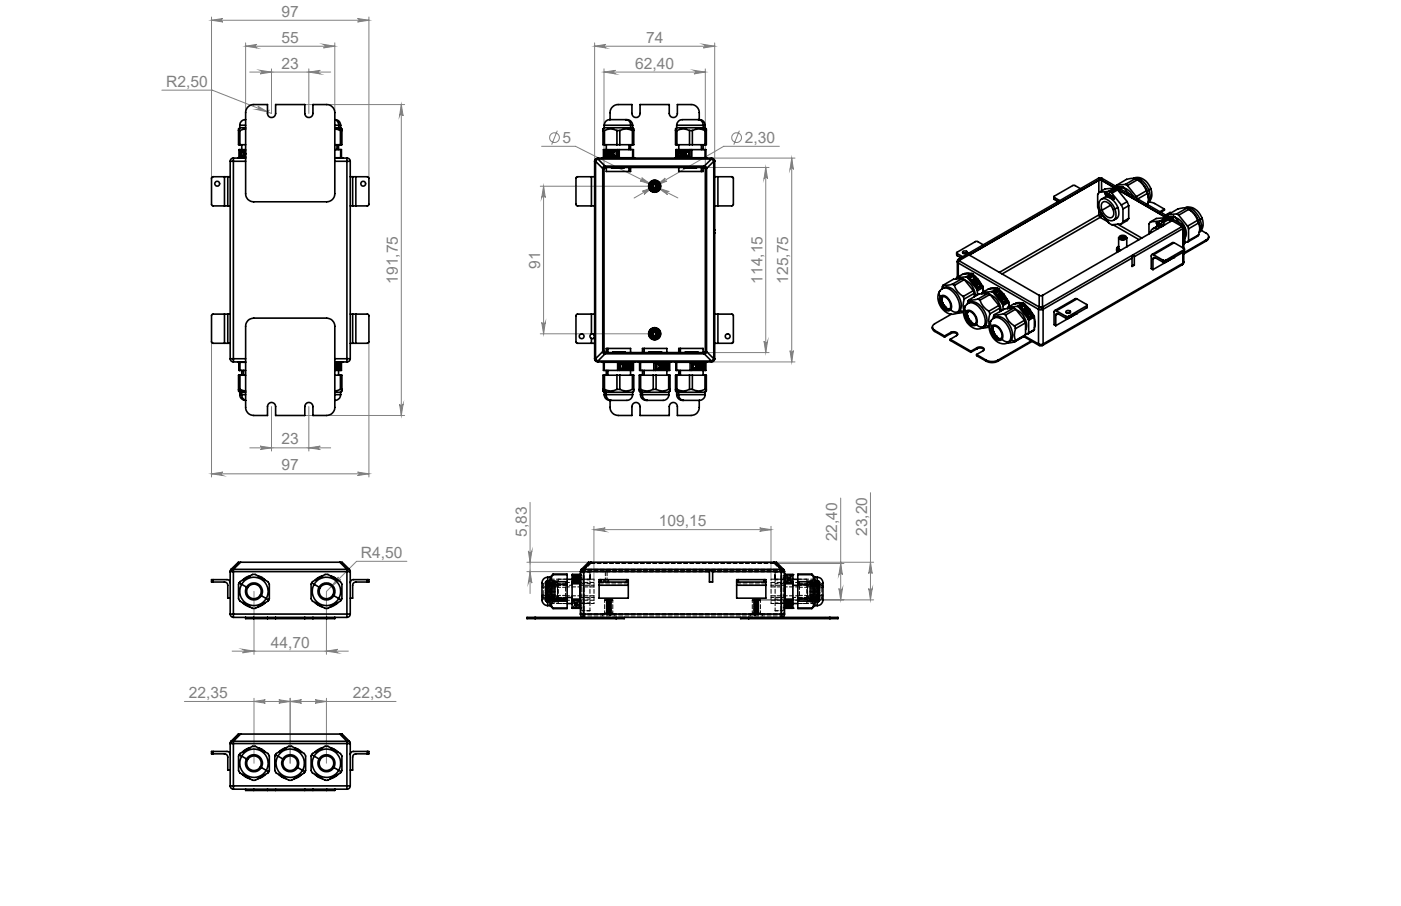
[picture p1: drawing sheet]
<svg xmlns="http://www.w3.org/2000/svg" width="432mm" height="279mm" viewBox="0 0 432 279" stroke-linecap="round" stroke-linejoin="round" font-family="sans-serif">
<defs><g id="words">
<g font-size="4.8" fill="#808080">
<text x="86.8" y="5.1">97</text>
<text x="86.8" y="13.1">55</text>
<text x="199.1" y="13.1">74</text>
<text x="86.8" y="21.1">23</text>
<text x="195.8" y="21.1">62,40</text>
<text x="51.2" y="26.7">R2,50</text>
<text x="173.4" y="44">5</text>
<text x="229.5" y="44">2,30</text>
<text x="166.5" y="82.8" transform="rotate(-90 166.5 82.8)">91</text>
<text x="122.6" y="87.5" transform="rotate(-90 122.6 87.5)">191,75</text>
<text x="235" y="87.5" transform="rotate(-90 235 87.5)">114,15</text>
<text x="243" y="87.5" transform="rotate(-90 243 87.5)">125,75</text>
<text x="86.8" y="137">23</text>
<text x="86.8" y="145">97</text>
<text x="162.3" y="165.6" transform="rotate(-90 162.3 165.6)">5,83</text>
<text x="203" y="162.2">109,15</text>
<text x="258" y="166.9" transform="rotate(-90 258 166.9)">22,40</text>
<text x="267.2" y="165.3" transform="rotate(-90 267.2 165.3)">23,20</text>
<text x="111.2" y="172">R4,50</text>
<text x="83.4" y="199.7">44,70</text>
<text x="58.2" y="215.2">22,35</text>
<text x="108.7" y="215.2">22,35</text>
</g>
</g></defs>
<g fill="none" stroke="#808080" stroke-width=".31">
<path d="M65.2 5.3v49.7M65.2 6.2h48.5M65.2 6.2l3.5-.5a.53 .53 0 0 0-.5 .5 .53 .53 0 0 0 .5 .6zM75.7 14.3l3.5-.6a.55 .55 0 0 0-.5 .5 .55 .55 0 0 0 .5 .6zM75.7 13.2v21.5M75.7 14.3h27.5M99.7 13.7l3.5 .6-3.5 .5a.55 .55 0 0 0 .5-.6 .55 .55 0 0 0-.5-.5zM103.2 13.2v21.5M110.2 5.7l3.5 .5-3.5 .6a.53 .53 0 0 0 .5-.6 .53 .53 0 0 0-.5-.5zM113.7 5.3v49.7M183.3 14.3h37M183.3 13.2v36.5"/>
<path d="M183.3 14.3l3.5-.6a.55 .55 0 0 0-.5 .5 .55 .55 0 0 0 .5 .6zM216.8 13.7l3.5 .6-3.5 .5a.55 .55 0 0 0 .5-.6 .55 .55 0 0 0-.5-.5zM220.3 13.2v36.5M77 22.2h24.9M79.5 32.7l3 1.8-3.4-.7a.55 .55 0 0 0 .6-.4 .55 .55 0 0 0-.2-.7zM80.2 21.7l3.5 .5-3.5 .6a.55 .55 0 0 0 .5-.6 .55 .55 0 0 0-.5-.5zM83.1 33.9l-.4 .3-.3 .8M83.7 21.2v13.8l-18.3-7.2h-15.5M93.9 32.2h30.8M95.2 21.2v13.8M95.2 22.2l3.5-.5a.55 .55 0 0 0-.5 .5 .55 .55 0 0 0 .5 .6zM123.7 32.2v95.9"/>
<path d="M123.7 32.2l.5 3.5a.55 .55 0 0 0-.5-.5 .55 .55 0 0 0-.5 .5zM186.2 22.2h31.2M186.2 21.2v30.7M186.2 22.2l3.5-.5a.55 .55 0 0 0-.5 .5 .55 .55 0 0 0 .5 .6zM213.9 21.7l3.5 .5-3.5 .6a.55 .55 0 0 0 .5-.6 .55 .55 0 0 0-.5-.5zM217.4 21.2v30.7M166.5 57.4h35.3M166.9 45.1h10.5l31.5 15.9M167.5 57.4v45.5M167.5 57.4l.6 3.5a.55 .55 0 0 0-.6-.5 .55 .55 0 0 0-.5 .5zM171.8 40.3l-1.8 4.3M197.8 54.8l2.9 2.1-3.4-1.1a.54 .54 0 0 0 .7-.3 .54 .54 0 0 0-.2-.7z"/>
<path d="M198 59l3.3-1.3-2.8 2.2a.55 .55 0 0 0 .2-.7 .55 .55 0 0 0-.7-.2zM202.3 57.1l2.7-2.2a.53 .53 0 0 0-.1 .7 .53 .53 0 0 0 .7 .2zM202.9 58l3.4 1.1a.54 .54 0 0 0-.7 .2 .54 .54 0 0 0 .2 .7zM217.1 51.6h19.9M219.3 48.8h25.7M227.9 40.3l-1.7 4.3M236 51.6l.6 3.5a.55 .55 0 0 0-.6-.5 .55 .55 0 0 0-.5 .5zM236 51.6v57.1M240.2 45.1h-17.1l-27.7 16M244 48.8v62.8M244 48.8l.5 3.4a.53 .53 0 0 0-.5-.5 .53 .53 0 0 0-.5 .5zM167 99.4a.55 .55 0 0 0 .5 .5 .55 .55 0 0 0 .6-.5l-.6 3.5z"/>
<path d="M65.2 105.4v41.7M113.7 105.4v41.7M166.5 102.9h35.3M217.1 108.7h19.9M219.3 111.6h25.7M235.5 105.2a.55 .55 0 0 0 .5 .5 .55 .55 0 0 0 .6-.5l-.6 3.5zM243.5 108.1a.53 .53 0 0 0 .5 .5 .53 .53 0 0 0 .5-.5l-.5 3.5zM77 138.1h24.9M80.2 137.6l3.5 .5-3.5 .5a.53 .53 0 0 0 .5-.5 .53 .53 0 0 0-.5-.5zM83.7 125.4v13.7M93.9 128.1h30.8M95.2 125.4v13.7"/>
<path d="M95.2 138.1l3.5-.5a.53 .53 0 0 0-.5 .5 .53 .53 0 0 0 .5 .5zM123.2 124.6a.55 .55 0 0 0 .5 .5 .55 .55 0 0 0 .5-.5l-.5 3.5zM65.2 146.1h48.5M65.2 146.1l3.5-.5a.53 .53 0 0 0-.5 .5 .53 .53 0 0 0 .5 .5zM110.2 145.6l3.5 .5-3.5 .5a.53 .53 0 0 0 .5-.5 .53 .53 0 0 0-.5-.5zM163.4 154.9v28.1M259.1 153.6v31.4M268.3 151.9v33.1M104.3 177.9a.54 .54 0 0 0 0 .8 .54 .54 0 0 0 .8 0l-2.9 2.1zM125.4 173.1h-15.5l-9.3 9.3v19.4M162.4 173.4h19.7M162.4 176.3h16.5"/>
<path d="M162.8 169.9a.55 .55 0 0 0 .6 .5 .55 .55 0 0 0 .5-.5l-.5 3.5zM163.4 176.3l.5 3.5a.55 .55 0 0 0-.5-.5 .55 .55 0 0 0-.6 .5zM183.1 163.3l3.4-.5a.53 .53 0 0 0-.5 .5 .53 .53 0 0 0 .5 .6zM183.1 162.3v16.3M183.1 163.3h54.5M234.1 162.8l3.5 .5-3.5 .6a.53 .53 0 0 0 .5-.6 .53 .53 0 0 0-.5-.5zM237.6 162.3v16.3M238.6 173.4h30.7M238.7 173.8h21.4M259.1 173.8l.5 3.5a.55 .55 0 0 0-.5-.5 .55 .55 0 0 0-.5 .5zM268.3 173.4l.5 3.5a.53 .53 0 0 0-.5-.5 .53 .53 0 0 0-.5 .5zM78.3 182.4v19.4"/>
<path d="M234.2 185h35.1M258.6 181.5a.55 .55 0 0 0 .5 .5 .55 .55 0 0 0 .5-.5l-.5 3.5zM267.8 181.5a.53 .53 0 0 0 .5 .5 .53 .53 0 0 0 .5-.5l-.5 3.5zM56.8 216.3h65.3M71.5 200.8h35.9M74.8 200.2l3.5 .6-3.5 .5a.55 .55 0 0 0 .5-.5 .55 .55 0 0 0-.5-.6zM78.3 215.3v20.1M78.3 216.3l3.5-.5a.53 .53 0 0 0-.5 .5 .53 .53 0 0 0 .5 .6zM85.9 215.8l3.5 .5-3.5 .6a.53 .53 0 0 0 .5-.6 .53 .53 0 0 0-.5-.5zM89.4 215.3v20.1M89.4 216.3l3.6-.5a.53 .53 0 0 0-.6 .5 .53 .53 0 0 0 .6 .6zM97.1 215.8l3.5 .5-3.5 .6a.53 .53 0 0 0 .5-.6 .53 .53 0 0 0-.5-.5z"/>
<path d="M100.6 200.8l3.5-.6a.55 .55 0 0 0-.5 .6 .55 .55 0 0 0 .5 .5zM100.6 215.3v20.1"/>
<circle cx="170.9" cy="42.4" r="1.51"/>
<circle cx="227" cy="42.4" r="1.51"/>
</g>
<g fill="#808080">
<path d="M110.2 145.6l3.5 .5-3.5 .5a.53 .53 0 0 0 .5-.5 .53 .53 0 0 0-.5-.5zM65.2 146.1l3.5-.5a.53 .53 0 0 0-.5 .5 .53 .53 0 0 0 .5 .5z"/>
<path d="M80.2 21.7l3.5 .5-3.5 .6a.55 .55 0 0 0 .5-.6 .55 .55 0 0 0-.5-.5zM95.2 22.2l3.5-.5a.55 .55 0 0 0-.5 .5 .55 .55 0 0 0 .5 .6zM65.2 6.2l3.5-.5a.53 .53 0 0 0-.5 .5 .53 .53 0 0 0 .5 .6zM110.2 5.7l3.5 .5-3.5 .6a.53 .53 0 0 0 .5-.6 .53 .53 0 0 0-.5-.5zM80.2 137.6l3.5 .5-3.5 .5a.53 .53 0 0 0 .5-.5 .53 .53 0 0 0-.5-.5zM95.2 138.1l3.5-.5a.53 .53 0 0 0-.5 .5 .53 .53 0 0 0 .5 .5zM79.5 32.7a.55 .55 0 0 1 .2 .7 .55 .55 0 0 1-.6 .4l3.4 .7zM104.3 177.9l-2.1 2.9 2.9-2.1a.54 .54 0 0 1-.8 0 .54 .54 0 0 1 0-.8zM202.9 58l2.9 2a.54 .54 0 0 1-.2-.7 .54 .54 0 0 1 .7-.2zM197.8 54.8a.54 .54 0 0 1 .2 .7 .54 .54 0 0 1-.7 .3l3.4 1.1zM198 59a.55 .55 0 0 1 .7 .2 .55 .55 0 0 1-.2 .7l2.8-2.2zM202.3 57.1l3.3-1.3a.53 .53 0 0 1-.7-.2 .53 .53 0 0 1 .1-.7z"/>
<path d="M75.7 14.3l3.5-.6a.55 .55 0 0 0-.5 .5 .55 .55 0 0 0 .5 .6zM99.7 13.7l3.5 .6-3.5 .5a.55 .55 0 0 0 .5-.6 .55 .55 0 0 0-.5-.5z"/>
<path d="M78.3 216.3l3.5-.5a.53 .53 0 0 0-.5 .5 .53 .53 0 0 0 .5 .6zM85.9 215.8l3.5 .5-3.5 .6a.53 .53 0 0 0 .5-.6 .53 .53 0 0 0-.5-.5z"/>
<path d="M74.8 200.2l3.5 .6-3.5 .5a.55 .55 0 0 0 .5-.5 .55 .55 0 0 0-.5-.6zM100.6 200.8l3.5-.6a.55 .55 0 0 0-.5 .6 .55 .55 0 0 0 .5 .5z"/>
<path d="M89.4 216.3l3.6-.5a.53 .53 0 0 0-.6 .5 .53 .53 0 0 0 .6 .6zM97.1 215.8l3.5 .5-3.5 .6a.53 .53 0 0 0 .5-.6 .53 .53 0 0 0-.5-.5z"/>
<path d="M243.5 108.1a.53 .53 0 0 0 .5 .5 .53 .53 0 0 0 .5-.5l-.5 3.5zM244 48.8l.5 3.4a.53 .53 0 0 0-.5-.5 .53 .53 0 0 0-.5 .5z"/>
<path d="M258.6 181.5a.55 .55 0 0 0 .5 .5 .55 .55 0 0 0 .5-.5l-.5 3.5zM259.1 173.8l.5 3.5a.55 .55 0 0 0-.5-.5 .55 .55 0 0 0-.5 .5zM267.8 181.5a.53 .53 0 0 0 .5 .5 .53 .53 0 0 0 .5-.5l-.5 3.5zM268.3 173.4l.5 3.5a.53 .53 0 0 0-.5-.5 .53 .53 0 0 0-.5 .5zM163.4 176.3l.5 3.5a.55 .55 0 0 0-.5-.5 .55 .55 0 0 0-.6 .5zM162.8 169.9a.55 .55 0 0 0 .6 .5 .55 .55 0 0 0 .5-.5l-.5 3.5z"/>
<path d="M236 51.6l.6 3.5a.55 .55 0 0 0-.6-.5 .55 .55 0 0 0-.5 .5zM235.5 105.2a.55 .55 0 0 0 .5 .5 .55 .55 0 0 0 .6-.5l-.6 3.5z"/>
<path d="M123.7 32.2l.5 3.5a.55 .55 0 0 0-.5-.5 .55 .55 0 0 0-.5 .5zM123.2 124.6a.55 .55 0 0 0 .5 .5 .55 .55 0 0 0 .5-.5l-.5 3.5zM167.5 57.4l.6 3.5a.55 .55 0 0 0-.6-.5 .55 .55 0 0 0-.5 .5zM167 99.4a.55 .55 0 0 0 .5 .5 .55 .55 0 0 0 .6-.5l-.6 3.5z"/>
<path d="M183.1 163.3l3.4-.5a.53 .53 0 0 0-.5 .5 .53 .53 0 0 0 .5 .6zM234.1 162.8l3.5 .5-3.5 .6a.53 .53 0 0 0 .5-.6 .53 .53 0 0 0-.5-.5z"/>
<path d="M183.3 14.3l3.5-.6a.55 .55 0 0 0-.5 .5 .55 .55 0 0 0 .5 .6zM216.8 13.7l3.5 .6-3.5 .5a.55 .55 0 0 0 .5-.6 .55 .55 0 0 0-.5-.5zM186.2 22.2l3.5-.5a.55 .55 0 0 0-.5 .5 .55 .55 0 0 0 .5 .6zM213.9 21.7l3.5 .5-3.5 .6a.55 .55 0 0 0 .5-.6 .55 .55 0 0 0-.5-.5z"/>
</g>
<g fill="none" stroke="#000" stroke-width=".5">
<path d="M73.9 39.4l-.4 .4v.5M73.9 39.4h1.8M73.9 38.6h1.8M73.9 38.6v.8M75.7 36.9a1.72 1.72 0 0 0-1.8 1.7M75.7 39.8l-1.8 .5M76.4 33l1.3-.7 4.7-.1v2.8a1.25 1.25 0 0 0 1.3 1.2 1.25 1.25 0 0 0 1.2-1.2v-2.8h9v2.8a1.25 1.25 0 0 0 1.3 1.2 1.25 1.25 0 0 0 1.2-1.2v-2.8h4.3a2.53 2.53 0 0 1 2.5 2.5v25a2.47 2.47 0 0 1-2.5 2.5h-22.5a2.41 2.41 0 0 1-2.5-2.5v-25l.2-.9zM103.2 39.8l1.7 .5M103.2 39.4h1.2M103.2 38.6h1.2M104.4 38.6l-.4-1.2-.8-.5a1.72 1.72 0 0 1 1.8 1.7M104.4 39.4h.6"/>
<path d="M104.4 38.6h.6M104.4 39.4l.8 .9M104.4 38.6v.8M105 39.4l.4 .4v.5M105 38.6v.8M186.2 39.4l-.4 .4v.5M186.2 39.4h8.2M186.2 38.6h8.2M186.2 38.6v.8M188 36.9a4.8 4.8 0 0 1 .5-3.6l.6-.6 .9-.4 4.8-.1v2.8a1.25 1.25 0 0 0 1.2 1.2 1.25 1.25 0 0 0 1.3-1.2v-2.8h9v2.8a1.25 1.25 0 0 0 1.2 1.2 1.25 1.25 0 0 0 1.3-1.2v-2.8h4.2a2.47 2.47 0 0 1 2.5 2.5v2.2M192.9 36.9h-4.6a1.74 1.74 0 0 0-2.1 1.7M192.9 36.9a1.79 1.79 0 0 1 2.1 1.7"/>
<path d="M192.9 36.9a1.58 1.58 0 0 1 1.5 1.7M194.4 39.4h.6M194.4 38.6h.6M194.4 39.4l.8 .9M194.4 38.6v.8M195 39.4l.3 .4v.5M195 38.6v.8M208.6 39.4l-.4 .4v.5M208.6 39.4h8.1M208.6 38.6h8.1M208.6 38.6v.8M215.2 36.9h-4.2a1.91 1.91 0 0 0-2.4 1.7"/>
<path d="M215.2 36.9a1.74 1.74 0 0 1 2.1 1.7M215.2 36.9a1.64 1.64 0 0 1 1.5 1.7M216.7 39.4h.6M216.7 38.6h.6M216.7 38.6v.8M216.7 39.4l.8 .9M217.3 39.4l.4 .4v.5M217.3 38.6v.8M69.2 54.5h1M69.2 54.5h-3.6l-.4 .4v8.3l.5 .3h3.5M69.2 54.5v9M70.2 54.5v9"/>
<path d="M70.2 54.5h.7M70.9 49.7h1M70.9 49.7v60.9M71.9 48.8v.9M71.9 48.8a.96 .96 0 0 0-1 .9M71.9 48.8h3.8M71.9 49.7v60.9M71.9 49.7h3.8M73.5 40.3h.4M73.5 40.3v4.3h.4M73.7 48.6l-.4 .2M73.7 48.6h.2"/>
<path d="M73.9 48.6h1.8M73.9 46.1h-.2v2.5M73.9 46.1v2.5M73.9 46.1h1.8M73.9 44.6h1.8M73.9 40.3v4.3M74.4 46.5v1.7M74.5 44.6v1.5M75.1 47.1h.3v.3h-.3zM75.2 47.1v.3M75.3 47l.3 .2M75.4 47h.1"/>
<path d="M75.5 47l.1 .2M75.5 47h-.5v.9h.2v-.3M75.6 47.2l-.3 .4M75.6 47.2h.1M75.6 47.2l-.1 .3-.4 .1v.3M75.7 47.2v.5M75.7 46.5h-1.4v1.7h1.4M103.2 48.6h1.8M103.2 48.8h3.7M103.2 46.1h1.8M103.2 44.6h1.7M103.2 49.7h3.7"/>
<path d="M103.9 44.6v1.5M104.4 44.6v1.5M104.9 40.3h.3M104.9 44.6h.3M104.9 40.3v4.3M105 46.1h.1M105 48.6h.1M105 46.1v2.5M105.1 46.1l.1 2.5M105.1 48.6h.1M105.1 46.1v2.5M105.2 40.3h.2"/>
<path d="M105.2 40.3v4.3M105.2 48.6l.4 .2M105.4 40.3v4.3h-.2M106.9 48.8v.9M106.9 48.8a.97 .97 0 0 1 1 .9M106.9 49.7h1M106.9 49.7v60.9M107.9 54.5h.8M107.9 49.7v60.9M108.7 54.5h1M108.7 54.5v9M109.7 54.5h3.6l.4 .4v8.3l-.5 .3h-3.5"/>
<path d="M109.7 54.5v9M182.3 54.5h-4.4l-.4 .4 .1 8.3 .4 .3h4.3M182.3 54.5h1M182.3 54.5v9M183.3 49.7h.3M183.3 49.7v60.9M183.6 49.7l2.2 2.3M183.6 49.7v60.9M184.3 49l-.7 .7M184.3 49a.89 .89 0 0 0-1 .7M184.3 48.8v.2M184.3 48.8a.97 .97 0 0 0-1 .9"/>
<path d="M184.3 48.8h35M184.3 49l2.2 2.2M184.3 49h35M185.8 52h.4M185.8 52v56.4M185.8 40.3h.5M185.8 40.3v4.3h.5M186 48.6l-.4 .2M186 48.6h.2M186.2 52v56.4M186.2 48.6h1.9M186.2 46.1h-.2v2.5"/>
<path d="M186.2 46.1h4.2M186.2 46.1v2.5M186.3 40.3a4 4 0 0 1 3.8 0M186.3 44.6h3.8M186.3 40.3v4.3M186.5 51.2a.67 .67 0 0 0-.7 .8M186.5 51.6l-.3 .4M186.5 51.2v.4M186.5 51.2h30.6M186.5 51.6h30.6M186.7 46.5h3.2v1.7h-3.2zM186.7 46.5v1.7"/>
<path d="M186.9 51.6v1.3h7M186.9 44.6v1.5M187.5 46.8v.3M187.5 47.2v.8M187.6 46.8v.3M187.6 47.2v.8M188 47.6v.1M188.1 48.6h2.3M188.1 48.6v.2M188.2 46.8v.3M188.2 47.2v.4M188.2 47.7v.3"/>
<path d="M188.3 47.6h-.4l.4 .1M188.3 47.2h-1v.8h1.4v-.4M188.3 46.8v1.2M188.3 47.1h-1v-.3h1.4v.4M188.5 51.6l.9 .2M188.6 51.6v.2M188.6 46.8l.1 .4M188.7 47.2l.3-.4h.4l-.5 .6M188.7 47.6l-.1 .4M188.9 51.8h.1M188.9 47.4l.5 .6h-.4l-.3-.4M188.9 51.6v.2"/>
<path d="M189.1 51.6v.2M189.3 46.8l-.4 .6M189.4 51.6v.2M189.4 51.8h.1M189.5 51.6v.2M189.8 51.6l-.3 .2M189.9 51.8h.1M189.9 51.6v.2M190.1 40.3h.9M190.1 44.6h.9M190.1 40.3v4.3M190.3 51.8h.1"/>
<path d="M190.3 51.6v.2M190.4 48.6h.5M190.4 46.1h.5M190.4 46.1v2.5M190.4 51.6v.2M190.5 51.6v.2M190.6 51.6v.2M190.7 51.6v.2M190.8 51.6v.2M190.9 48.6h4.1M190.9 46.1h4.1M190.9 46.1v2.5"/>
<path d="M190.9 51.6l-1 .2M191 40.3a4.1 4.1 0 0 1 3.9 0M191 44.6h3.9M191 40.3v4.3M191 51.6v.2M191.1 51.6l.2 .2M191.3 51.6v.2M191.5 51.6h.1M191.7 51.8h.1M191.7 51.6v.2M191.8 51.6v.2M192 51.6v.2"/>
<path d="M192.3 51.6l-.6 .2M193.9 44.6v1.5M193.9 51.6v1.3M194.3 51.6v1.3h-.4M194.3 44.6v1.5M194.9 40.3h.3M194.9 40.3v4.3M195 48.6h.2M195 46.1h.2v2.5M195 46.1v2.5M195.2 40.3h.1M195.2 48.6l.3 .2"/>
<path d="M195.3 40.3v4.3h-.4M201.3 57l.6-.3 .5 .6M201.3 57a.66 .66 0 0 0 .3 1.1 .66 .66 0 0 0 .8-.8M201.3 57h-.1a.63 .63 0 0 0 .2 .9 .63 .63 0 0 0 .9-.2M202.1 56.9a.58 .58 0 0 0-.8 .2 .58 .58 0 0 0 .2 .8 .58 .58 0 0 0 .8-.2M202.1 56.9l.1 .2M202.1 56.9l.3 .6v-.2M202.1 56.9l.2 .8M208.2 40.3h.4M208.2 40.3v4.3h.4M208.3 48.6l-.3 .2M208.3 48.6h.3"/>
<path d="M208.6 48.6h1.9M208.6 46.1h-.3v2.5M208.6 46.1h4.1M208.6 46.1v2.5M208.6 40.3a4.1 4.1 0 0 1 3.9 0M208.6 44.6h3.9M208.6 40.3v4.3M209 46.5h3.3v1.7h-3.3zM209.1 46.5v1.7M209.2 51.6v1.3h7M209.2 44.6v1.5M209.9 46.8v.3"/>
<path d="M209.9 47.2v.8M210 46.8v.3M210 47.2v.8M210.3 47.6v.1M210.5 48.6h2.2M210.5 48.6v.2M210.6 46.8v.3M210.6 47.2v.4M210.6 47.7v.3M210.7 47.6h-.4l.4 .1M210.7 47.2h-1.1v.8h1.4v-.4M210.7 47.1h-1.1v-.3h1.4v.4"/>
<path d="M210.7 46.8v1.2M210.8 51.6l.9 .2M211 46.8l.1 .4M211 51.6v.2M211.1 47.6l-.1 .4M211.1 47.2l.2-.4h.4l-.3 .6M211.3 51.8h.1M211.3 47.4h.1M211.3 47.4l.4 .6M211.3 51.6v.2M211.4 47.4l.3 .6h-.4l-.2-.4M211.4 51.6v.2"/>
<path d="M211.7 46.8l-.4 .6M211.7 51.6v.2M211.7 51.8h.2M211.9 51.6v.2M212.1 51.6l-.2 .2M212.3 51.6h.4M212.5 40.3h.9M212.5 44.6h.9M212.5 40.3v4.3M212.6 51.8h.1M212.6 51.6v.2M212.7 48.6h.5"/>
<path d="M212.7 46.1h.5M212.7 46.1v2.5M212.8 51.8h.1M212.8 51.8h.4M212.8 51.6v.2M212.9 51.6v.2M213 51.6h.1M213.1 51.6v.2M213.2 48.6h4.1M213.2 51.8h.1M213.2 46.1h4.1M213.2 46.1v2.5"/>
<path d="M213.2 51.6v.2M213.4 51.6l.2 .2M213.4 40.3a4.1 4.1 0 0 1 3.9 0M213.4 44.6h3.9M213.4 40.3v4.3M213.6 51.6v.2M213.7 51.6l-.1 .2M213.8 51.6h.1M214.1 51.6v.2M214.3 51.6v.2M214.7 51.6l-.6 .2M216.2 44.6v1.5"/>
<path d="M216.2 51.6v1.3M216.7 51.6v1.3h-.5M216.7 44.6v1.5M217.1 51.2l.6 .3 .1 .5M217.1 51.6l.3 .4M217.1 51.2v.4M217.3 40.3h.2M217.3 40.3v4.3M217.3 48.6h.3M217.3 46.1h.3v2.5M217.3 46.1v2.5M217.4 52h.4"/>
<path d="M217.4 52v56.4M217.5 40.3h.2M217.6 48.6l.3 .2M217.7 40.3v4.3h-.4M217.8 52v56.4M219.3 49l.7 .7M219.3 49a.88 .88 0 0 1 1 .7M219.3 48.8v.2M219.3 48.8a.96 .96 0 0 1 1 .9M219.3 49l-2.2 2.2M220 49.7h.3M220 49.7l-2.2 2.3"/>
<path d="M220 49.7v60.9M220.3 54.5h1M220.3 49.7v60.9M221.3 54.5h4.3l.4 .4v8.4l-.5 .2h-4.2M221.3 54.5v9M333 58.2l-1.7-1-.5-.1-5.9 3.4v.4M338.6 55h1M338.6 55l-43 24.8M338.6 55l.3 .5M338.7 55.6h.8M338.7 55.6h.1M338.7 55.6l-39.8 23"/>
<path d="M338.7 55.6v3.8M338.8 59.3l-.5 .7v3.9l.5 1.2 2.9 3.7 .7 .4 3.2-.2M338.9 55.5h.4M338.9 55.5l-40 23M339.3 55.5l21.7 12.5M339.5 55.6h.1M339.5 55.6v3.3M339.6 55l-.3 .5M339.6 55l21.6 12.5M340.6 59.6l.3 .8M340.6 59.6l.1 .1M340.7 59.7l.3 .5"/>
<path d="M340.8 59.6l.2 .3M340.8 59.6h-.2M340.8 59.6l-.1 .1M341 59.7v.5M341 59.7h.1M341 59.7l.2 .7M341.1 59.6l.1 .8M341.1 59.6l-.1 .1M341.3 59.8l.1 .1M341.3 59.8h.1M341.4 59.9l-.1 .1M341.4 59.9l.1 .6"/>
<path d="M341.4 59.8l.1 .7M341.5 59.7l-.2 .1M341.5 59.7v.8M341.5 59.7l-.1 .1M341.7 59.9h.3M341.7 59.9l.1 .4M341.7 59.9l.2 .1M341.7 59l.5 .3M341.7 59l-2.9 .3M342 59.9l-.1 .2M342 59.9l-.1 .1M342.2 59.3l.5 .3"/>
<path d="M342.7 59.6l2.9 3.6M343.5 58l.5 .2M343.5 58l-1.8 1M343.5 58l-2.9 .3-1.8 1M344 58.2l.5 .4M344 58.2l-1.8 1.1M344.1 57.1l-.2 .3M344.5 58.6l2.9 3.6M344.5 58.6l-1.8 1M344.6 57.9l.7-.1-.4 .2M344.7 57.9h.1M345.1 57.9l-.3 .1"/>
<path d="M345.9 57.6l.4 .2M345.9 57.6l-.9 .5M345.9 57.6l-1.6 .1M346.3 57.8l-.9 .5M346.3 57.8l1.6 2M346.4 57.9l1.9 1.2 .9 1.4M346.9 56.9l.6 .3M346.9 56.9l-2.8 .2M347.5 57.2l2.7 3.4M349.4 55a4 4 0 0 1 5.1 2.7l.1 .4M349.6 54.9a4.7 4.7 0 0 1 4.5 3.7M350 55.1l.6 .3"/>
<path d="M350 55.1l-.5-.1a7.6 7.6 0 0 0-5.4 2.1M350 55.1l-3.1 1.8M350.3 55.2l1.9 1.6 1.4 2.1M350.6 55.4a6.4 6.4 0 0 1 2.7 3.4M350.6 55.4l-3.1 1.8M353.3 58.8l.2 .4M353.3 58.8l-3.1 1.8M353.5 59.2l.1 .5M353.6 58.9l.4 2.4M353.6 58.9l-.1 .3M353.6 59.7a4.6 4.6 0 0 1 .1 3.4M353.6 59.7l-2.9 1.6"/>
<path d="M354.1 58.6l.2 .8a3.2 3.2 0 0 1-.4 3M354.1 58.6l-.5 .3M354.6 58.1a3.6 3.6 0 0 1-.8 4.4M354.6 58.1l-.5 .5M69.2 63.5h1M70.2 63.5h.7M107.9 63.5h.8M108.7 63.5h1M182.3 63.5h1M220.3 70.9l-.2 .3 .2 .7M220.3 63.5h1M294.9 78l.1 .8"/>
<path d="M295 78.2v.6M295 78.2l1.7 1M295 78.8l1.2 .7M295.6 79.8l-.4 .4M295.6 79.8v.6M296.9 77.5l.8-.1 .4 .2a.69 .69 0 0 1-.7 .6 .69 .69 0 0 1-.7-.6zM296.9 78.1h1M298.7 78.6l-3.1 1.8M298.7 78.6l21.6 12.5M298.9 78.5l-.3-.5-.2 .4 .3 .2M298.9 78.5v.3M303 75.5l-1.8-1.1h-.4l-5.9 3.4 .1 .4"/>
<path d="M324.8 60.7l.1 .8M324.9 61.5l1.2 .7M324.9 60.9v.6M324.9 60.9l1.7 1M338.7 66.3l.4 .7M338.7 66.3h.8M338.7 66.3l-30.7 17.7M338.7 64.8v1.5M339.1 67l-30.2 17.5M339.1 67l2.3 1.4M339.4 61.5a2.42 2.42 0 0 1 3 1 4.7 4.7 0 0 1 1.2 5 1.89 1.89 0 0 1-2.8-.2 5.1 5.1 0 0 1-1.7-5.5zM339.5 61.4a2.45 2.45 0 0 1 3.8 .6 4.7 4.7 0 0 1 1.2 5l-1.3 .9"/>
<path d="M339.5 66.3l-.4 .7M339.5 66.3l.4 .2M339.5 66v.3M339.8 62.4a1.87 1.87 0 0 1 2.6 1l.6 1.1a1.63 1.63 0 0 1-.9 2.7 3.5 3.5 0 0 1-2.3-4.8zM340.9 60.4l-.2-.7 .3 .7M341 60.2h.1M341 60.3l-.1 .1M341 60.4h.1M341 60.1v.1M341.1 60.4l-.1-.6 .2 .6M341.2 60.3l-.1 .1M341.6 60.4l.3 .2v-.2"/>
<path d="M341.6 60.4h.1M341.7 60.4l.1 .1M341.7 60.3l.1 .2M341.7 60.1h.1M341.7 60.2v.1M341.7 60.3l-.1 .1M341.8 60.1l.1 .3M341.8 60.1h.1M341.8 60.3v.1M341.8 60v.1M341.8 60.1h-.1M341.8 60.3l-.1 .1"/>
<path d="M341.9 60.1l.2 .3-.2 .2M341.9 60v.1M341.9 60.1h-.2M341.9 60.1h-.1M341.9 60.5h-.1M342 60.2h.2M342 60.2l.3 .7M342 60.2l.1 .1M342.1 60.3l.1 .1M342.1 60.5l-.1 .2h.2M342.2 60.7h.1M342.2 60.2v.2"/>
<path d="M342.2 60.2l-.1 .1M342.2 60.4h.1M342.2 60.9h.1M342.2 60.4h-.3M342.3 60.5v.4M342.3 60.4v.1M342.3 63.3l-2.6 1.5M342.4 60.3l-.2 .1M342.4 60.3l-.1 .2M342.4 60.3l-.1 .1M342.4 60.5l.1 .6M342.5 60.4l-.1 .1"/>
<path d="M342.6 60.4l-.2 .1M342.6 60.4v.1M342.6 60.4h-.1M342.6 60.5l-.1 .6M342.7 60.4h-.1M342.7 60.4l-.2 .7M342.7 60.4l-.1 .1M342.8 61.1h.1M342.8 61.1v.1M342.9 61.1v.1M342.9 61.1l-.1 .1M342.9 61.2l.1 .3 .2-.1"/>
<path d="M342.9 61.2h.1M343 61.2v.2M343 61.1l.1 .1M343 61.1l-.1 .1M343 69.3l8 4.6M343 61.1h.1M343 61.1h.3M343.1 61.2v.1M343.1 61.2h-.1M343.1 61.2l.1 .1M343.1 60.9l.3 .1M343.1 60.9l-.1 .2"/>
<path d="M343.1 60.9l.2 .2M343.1 61.1l.1 .3M343.1 61.3h.1M343.1 61.3l-.1 .1M343.2 61.3l-.2 .1M343.2 61l-.2 .1M343.3 61.5h-.2M343.3 61.1h-.2M343.3 61.1v.2M343.3 61.3v.1M343.3 61.1h.1M343.3 61.3l-.1 .1"/>
<path d="M343.4 61l-.1 .1M344.2 76.8l.1 1M344.5 69.1l7.4 4.3M344.5 64l-.9 .5M344.7 77.5h.1M344.8 76.4v.6l.4 .3M344.9 77.5l-.1-.1a.77 .77 0 0 1-.5-.7 .77 .77 0 0 1 .5-.7l-.2 .1a.81 .81 0 0 0-.4 .7 .81 .81 0 0 0 .5 .7M345 73l1-.4a.81 .81 0 0 1 1.1 .9l-1.1 .4a.81 .81 0 0 1-1-.9zM345.5 73.4l.6 .2M345.6 63.2l.5 1.3M345.6 73l.7-.2 .4 .4M345.6 73.4h.9"/>
<path d="M345.8 73.1l.8 .1M345.8 73.6h.6M345.9 73.6h.4M346 72.8l.7 .4M346 72.8l-.5 .2a.59 .59 0 0 0 .3 .7 .59 .59 0 0 0 .8-.3M346 72.8l-.5 .3v.3M346.1 68.4l-.5 .6M346.1 64.5v3.9M346.6 73.2l-.1-.1a.65 .65 0 0 0-1 .3M346.6 73.4l-.7-.1-.4 .2M346.6 73.2l-.2 .3 .2-.1M346.6 73.4l-.4 .2"/>
<path d="M346.6 73.3l-.7-.2-.4 .3M346.7 73.2l-.1 .2M347.3 76.1v-2.8a1.46 1.46 0 0 1-2.5 0v3.3l.5 .6M347.3 76h.1M347.4 62.2l.5 1.2M347.4 62.2l-1.8 1M347.9 67.3l-.5 .7-1.8 1M347.9 63.4l-1.8 1.1M347.9 63.4v3.9M347.9 67.3l-1.8 1.1M348.9 79.6l-27.4 15.8M348.9 79.6v2.6"/>
<path d="M349.6 79.2l-.1-.2a.43 .43 0 0 0-.6-.1 .43 .43 0 0 0 0 .7M349.6 79.2v2.6M350.2 60.6l.3 .6M354 62.3l1.5 .3 3.4 1.9M354.6 68.4l-.5 .7v3M355.4 79.9v3.2M355.5 78.6a.42 .42 0 0 0-.5-.1 .42 .42 0 0 0-.2 .5v3.8l.6 .3M355.5 78.6l3 1.7M356.1 79.5a.42 .42 0 0 0-.5-.1 .42 .42 0 0 0-.2 .5M356.1 79.5l2.4 1.4M356.1 79.5l-.7 .4M356.4 68.8l.3 .7"/>
<path d="M356.4 68.8l.4 .5M356.5 68.7h.1M356.6 68.7l.2 .3M356.6 68.7l-.2 .1M356.7 69.5l-.2-.6 .4 .6M356.8 69.3h.1M356.8 68.8h.1M356.8 68.8v.5M356.8 69.4l-.1 .1M356.8 70.6l-.2-.1a1.51 1.51 0 0 0-2.1 1.4M356.8 68.8l.2 .7M356.9 68.7v.1"/>
<path d="M356.9 69.5l-.1-.6 .2 .6M356.9 68.7l-.1 .1M356.9 68.8l.1 .7M356.9 68.8h-.1M357 69.5h-.1M357.1 69.1h.1M357.2 68.9v.1M357.2 68.9h.1M357.2 69l.1 .6M357.2 68.9l.1 .7M357.3 68.8h.1M357.3 68.8l-.1 .1"/>
<path d="M357.3 69.6h.1M357.3 68.8v.8M357.4 69.5l.2 .2M357.4 69.5l.2 .2 .2-.1M357.5 69l.2 .1M357.5 69l.3 .1M357.5 69v.4M357.5 69.4l.1 .3M357.5 69.3h.1M357.5 68.2l.5 .2M357.5 69.4h.1M357.5 68.2l-2.9 .2"/>
<path d="M357.6 69.3l.2 .3M357.6 69.2h.1M357.6 69.4v.2M357.6 69.1v.1M357.6 69.2l-.1 .1M357.6 69.4l-.2 .1M357.7 69.2l.2 .3M357.7 69.1v.1M357.7 69.2l-.2-.1v.2M357.7 69.6l-.1 .1M357.7 70.1l-.2-.1a2.13 2.13 0 0 0-2.2 .6M357.8 69.1l-.2 .2"/>
<path d="M357.8 69.1h-.1M357.8 69.4l.1 .4M357.8 69.4h.1M357.9 69.5l-.2 .2M357.9 69.5l-.1 .1M357.9 69.4v.1M357.9 69.5l.1 .1M358 69.8h.1M358 69.8h-.1M358 69.8v.1M358 69.7v.1M358 69.6h.1"/>
<path d="M358 69.3l-.2 .1M358 69.3v.2M358 69.3l-.1 .1M358 68.4l.5 .3M358 69.5h.1M358 69.5v.1M358.1 69.6l.1 .2M358.1 69.5l-.2 .3M358.1 69.6v.2M358.2 69.5h-.1M358.2 69.5l-.1 .1M358.2 69.5h-.3"/>
<path d="M358.2 69.6l.2 .1M358.4 69.5l-.2 .1M358.4 69.5v.1M358.4 69.6h.1M358.5 68.7l.5 .6M358.5 69.5h-.1M358.5 69.5v.1M358.5 69.5l-.1 .1M358.9 64.5l-1.4 .8M358.9 64.5v.3l-1.1 .7M359.3 67.1l.5 .3M359.3 67.1l-1.8 1.1"/>
<path d="M359.3 67.1l-2.9 .3-1.8 1M359.8 67.4l.5 .3M359.8 67.4l-1.8 1M359.9 66.2l-.2 .4M360.3 67.7l.5 .6M360.3 67.7l-1.8 1M360.4 67l.7-.1-.4 .3M360.5 67h.1M360.9 67.1h-.3M360.9 65.7l-.3-.2-1.4 .8M361.2 67.5l.3 .2-.3 .4M361.2 67.5l-.3 .7"/>
<path d="M361.2 68.1l3.1 1.7M361.2 68.1l-39.9 23M361.2 67.5l3.1 1.8M361.7 79.5h.1M361.7 66.7l.4 .2M361.7 66.7l-.9 .5M361.7 66.7l-1.5 .2M361.9 74.9l3.1 1.8-.1 .3M361.9 74.9l-.5-.1-6.4 3.7M361.9 74.9l-6.4 3.7M362.1 66.9l-.9 .6M362.1 66.9l1.6 2"/>
<path d="M362.2 67.1l1.9 1.2 1.2 1.9M362.7 66l.6 .4M362.7 66l-2.8 .2M363.3 66.4l2.7 3.3M364.3 69.3l.5 .8M364.3 69.8l.3 .7M364.3 69.3v.5M364.3 69.3a.94 .94 0 0 1 .3 1.2M364.3 69.8l-43 24.9M364.6 70.5l-15 8.7M364.6 70.5v5.9M364.6 77.8v3.4"/>
<path d="M364.8 70.1l-.2 .4M364.8 70.1v6.5M364.8 77.6v3.2M364.8 70.3l.2 .2M364.9 77l-5.7 3.3M364.9 77v.6M364.9 77.6l-9.5 5.5M365 70.5l.2 .5M365 70.5l-.2 .1M365.1 76.8l-.2 .8M365.2 74.9l-.4 .3M365.2 71l-.4 .2"/>
<path d="M365.2 71v3.9M365.2 74.9l-.4 .2M365.2 64.1a4 4 0 0 1 5.1 2.7l.2 .4M365.3 70.2l.2 .7a2.94 2.94 0 0 1-.3 2.5M365.3 70.2l-.4 .2M365.4 64.1a4.3 4.3 0 0 1 4.1 2.9l.4 .7M365.8 64.2l.6 .4M365.8 64.2l-.5-.1a8.2 8.2 0 0 0-5.4 2.1M365.8 64.2l-3.1 1.8M366 69.7l.3 .9M366 74.6l-.8 .1M366.1 64.3l2 1.6 1.3 2.2"/>
<path d="M366.3 74.2l-.3 .4M366.3 70.6v3.6M366.4 64.6a6.2 6.2 0 0 1 2.7 3.3M366.4 64.6l-3.1 1.8M369.1 67.9l.2 .5M369.1 67.9l-3.1 1.8M369.3 68.4l.1 .4M369.4 68.1l.4 2.3M369.4 68.1l-.1 .3M369.4 68.8a4.9 4.9 0 0 1 0 3.6M369.4 72.4l-.3 .4-3.1 1.8M369.4 68.8l-3.1 1.8"/>
<path d="M369.4 72.4l-3.1 1.8M369.9 67.7l.2 .8a3.2 3.2 0 0 1-.4 3.1M369.9 67.7l-.5 .4M370.2 71l1.6 .9a1.08 1.08 0 0 1 .7 1.1 1.08 1.08 0 0 1-.7 1M370.5 67.2a3.6 3.6 0 0 1-.9 4.4M370.5 67.2l-.6 .5M371.8 74l-7 4M371.8 74v.3M371.8 74.3l-7 4M372.5 73l-.2 .8-.5 .5M69.2 96.9h1M69.2 96.9h-3.6l-.4 .4 .1 8.4 .3 .2h3.6"/>
<path d="M69.2 96.9v9M70.2 96.9v9M70.2 96.9h.7M76.4 98.8l.8-.5 1-.2h22.5a2.53 2.53 0 0 1 2.5 2.5v25a2.53 2.53 0 0 1-2.5 2.5h-4.3v-2.7a1.25 1.25 0 0 0-1.2-1.3 1.25 1.25 0 0 0-1.3 1.3v2.7h-9v-2.7a1.25 1.25 0 0 0-1.2-1.3 1.25 1.25 0 0 0-1.3 1.3v2.7h-4.2a2.47 2.47 0 0 1-2.5-2.5v-25l.2-.9zM107.9 96.9h.8M108.7 96.9h1M108.7 96.9v9M109.7 96.9h3.6l.4 .4v8.2l-.4 .4h-3.6M109.7 96.9v9M182.3 96.9h1M182.3 96.9h-4.4l-.4 .4 .1 8.3 .3 .3h4.4M182.3 96.9v6.1"/>
<path d="M220.3 96.9h1M221.3 96.9h4.3l.4 .4v8.4l-.4 .2h-4.3M221.3 96.9v9M289.6 89.8a5.1 5.1 0 0 0 4.1 7.1l1.1-.3M289.6 89.8l-.1 .8 .3 .9M289.8 91.5a1.59 1.59 0 0 1 2.5 .7l.8 1.1a2.44 2.44 0 0 1 0 2.2M289.8 91.5a3.4 3.4 0 0 0 2.5 4.4l.8-.4M290.1 91.8a1.56 1.56 0 0 1 2.3 .8l.3 .6a1.44 1.44 0 0 1-.5 2.3 2.93 2.93 0 0 1-2.1-3.7zM290.2 92.6l.3 .9zM290.2 91.8v.8M290.2 91.8h.1M290.2 91.8a4.1 4.1 0 0 0 2.1 3.6"/>
<path d="M290.3 91.6a2.81 2.81 0 0 0 2.4 3.8M290.3 91.6l-.2 .2M290.4 91.5l-.1 .1M290.5 89l.5-.3a3 3 0 0 1 3.7 1.6 5.2 5.2 0 0 1 1.2 5.5M290.5 89l-.9 .8M290.5 89a3.6 3.6 0 0 1 4.2 2.3l.8 1.5a3.9 3.9 0 0 1-.2 3.3M290.5 93.4l.1 .4M290.6 93.8l.6 .7zM290.6 88.1l-.3 1M290.6 88.1l-.1 .9M290.8 87.9l-.2 .2M291.2 94.5h.1"/>
<path d="M291.2 94.5l.2 .4M291.4 94.9l.6 .3zM291.9 95.2l.1 .2M293.1 95.5a1.81 1.81 0 0 0 2.2 .6M293.2 96.9l-5.1 2.9a1.09 1.09 0 0 0-.7 1.1 1.09 1.09 0 0 0 .7 1M293.5 87.7l-1.7 .3-1-.1M293.5 87.7l.6 .3M294.1 88a6 6 0 0 0 2.8 3.4M294.9 85.6l-.2 .4M295.1 80.7l.2 .4M295.1 80.7v4.8M295.2 80.2l-.1 .5"/>
<path d="M295.2 80.2l.4 .2M295.3 81.1l24.8 14.3M295.3 81.1v4.3M295.6 80.4l-.3 .7M295.6 80.4l24.7 14.3M295.9 95.8l-1 .8 .4-.5M295.9 95.8l1.1 .3M295.9 95.8l-.6 .3M296.6 85.9l.6 .3M296.6 85.9l-3.1 1.8M296.6 85.9l-2.7 .2-3.1 1.8M296.9 91.4l.3 .8"/>
<path d="M297 96.2l-2.4 .5M297.2 92.2a4.9 4.9 0 0 0-.2 3.3M297.2 86.2l2.8 3.4M297.2 86.2l-3.1 1.8M297.3 86.4a5.5 5.5 0 0 1 3.3 4.9M297.3 84.3v.1M297.5 94.3a5.1 5.1 0 0 0 4.1 7.2l1.1-.4M297.5 94.3l-.2 .6 .4 1.2M297.7 96.1a1.64 1.64 0 0 1 2.5 .6l.8 1.2a2.42 2.42 0 0 1 0 2.1M297.7 96.1a3.4 3.4 0 0 0 2.5 4.3l.8-.4M297.8 85.4l.4 .2M297.8 85.4l-2.9 .2"/>
<path d="M298 96.3a1.51 1.51 0 0 1 2.3 .9 2.07 2.07 0 0 1 .1 2.8 2.74 2.74 0 0 1-2.4-3.7zM298.1 97.2l.3 .8zM298.1 96.4v.8M298.1 96.4h.1M298.1 96.4a4.1 4.1 0 0 0 2.1 3.5M298.2 85.6l2.9 3.6M298.2 96.2a2.8 2.8 0 0 0 2.4 3.7M298.2 96.2l-.2 .1M298.3 96l-.1 .2M298.4 93.6a2.99 2.99 0 0 1 4.2 1.2 5.2 5.2 0 0 1 1.2 5.6M298.4 93.5l-.9 .8M298.4 93.5a3.8 3.8 0 0 1 4.2 2.3l.8 1.6a3.9 3.9 0 0 1-.2 3.3"/>
<path d="M298.4 98l.1 .4M298.5 98.4l.6 .6zM298.5 92.7l-.3 1M298.5 92.7l-.1 .8M298.7 92.5l-.2 .2M298.7 85.8l1.2-.7 2.4 2.8-1.3 .8zM299.1 99.1h.1M299.1 99.1l.2 .3M299.2 84.4l-.2-.1a1.98 1.98 0 0 0-2 .3M299.3 99.4l.5 .4M299.4 86.2l.1 .4M299.4 86.2l.2 .3"/>
<path d="M299.5 84.3l.4 .3M299.5 86.6h.5M299.5 84.3l-1.7 1.1M299.5 84.3l-2.8 .3-1.8 1M299.6 86.5l.5 .1M299.6 86.5l-.1 .1M299.8 99.8l.1 .1M299.9 86.8l.1 .3M299.9 85.2l-1.1 .6M299.9 85.2l2.3 2.8M299.9 84.6l2.9 3.6M299.9 84.6l-1.7 1"/>
<path d="M299.9 85.1v.1M300 89.6l.3 .9M300 89.6l-3.1 1.8M300 86.6l.1 .1M300 87.1h.1M300.1 86.6l-.2 .2M300.1 86.6h-.1M300.1 87.1l.4 .7M300.2 85.7l-.2 .6M300.2 85.7l.2 .3v.5l.3-.1 .1 .2M300.2 85.7l-.2 .6-.6-.1M300.3 85l1.2 1.2"/>
<path d="M300.3 90.5v1M300.3 90.5l-3.1 1.7M300.3 87l-.2 .1M300.3 87l.5 .6M300.4 87l.4 .5M300.4 87h.1M300.6 87.8l.1 .3M300.6 87.8l.2 .2M300.6 86.9l-.2 .1M300.7 86.8l.3 .3-.4-.2M300.7 86.8l.2-.1 .5 .5M300.7 86.8l-.1 .1"/>
<path d="M300.8 87.6h.1M300.8 87.6l-.3 .2M300.8 88l-.1 .1M300.8 86.6l-.8 .5M300.8 87.6l-.2 .2M300.8 87.6l.2 .3M300.8 87.5l-.1 .1M300.9 87.6l.2 .2M300.9 87.6l-.1 .1M301 87.9l-.3 .2M301 87.9h.1M301 87.9l-.2 .1"/>
<path d="M301.1 89.2l.1 .5M301.1 87.8v.1M301.2 89.7v1.3M301.4 87.2l-.6 .4M301.4 87.2l-.1 .1M301.4 92.2l-1.7 .3h-1M301.4 92.2l.6 .4M301.5 86.2l1 1.5M301.6 86.1l-.1 .1M301.6 87.5l-.5 .4M301.6 87.5l-.2-.2-.5 .3M301.6 87.5l-.5 .3"/>
<path d="M302 92.6a6 6 0 0 0 2.8 3.4M302.8 90.2l-.2 .4M302.8 88.2l.2 .5M302.8 88.2l-1.7 1M303 89.1l.2 .9M303 88.7v1.4M303 88.7l-1.8 1M304.5 90.5l.6 .3M304.5 90.5l-3.1 1.7M304.5 90.5l-2.7 .2-3.1 1.8M304.8 96l.3 .8M305.1 96.8a4.9 4.9 0 0 0-.2 3.3"/>
<path d="M305.1 90.8l2.8 3.4M305.1 90.8l-3.1 1.8M305.2 90.9a5.5 5.5 0 0 1 3.3 5M305.2 88.9v.1M305.4 98.9a5.1 5.1 0 0 0 4.1 7.1l1.1-.3M305.4 98.9l-.2 .5 .4 1.2M305.7 89.9l.4 .2M305.7 89.9l-2.9 .3M306.1 90.1l2.9 3.7M306.3 98.1a2.99 2.99 0 0 1 4.3 1.3 5.2 5.2 0 0 1 1.1 5.5M306.3 98.1l-.9 .8M306.3 98.1a3.6 3.6 0 0 1 4.2 2.3l.8 1.5a3.9 3.9 0 0 1-.2 3.3"/>
<path d="M306.4 97.2l-.3 1M306.4 97.2v.9M306.6 97l-.2 .2M307.1 88.9h-.2a1.86 1.86 0 0 0-2 .2M307.3 90.8l.1 .4M307.3 90.8l.2 .3M307.4 88.9l.4 .2M307.4 91.2h.5M307.4 88.9l-1.7 1M307.4 88.9l-2.8 .3-1.8 1M307.5 91.1h.5M307.5 91.1l-.1 .1"/>
<path d="M307.8 91.4l.1 .2M307.8 91.4l.1 .3M307.8 89.7l2.3 2.8-1.2 .7-2.3-2.9M307.8 89.7l-1.2 .6M307.8 89.1l2.9 3.6M307.8 89.1l-1.7 1M307.8 89.7l-1.1 .7M307.9 94.2l.3 .8M307.9 94.2l-3.1 1.8M307.9 91.2l.1 .1M307.9 91.6v.1M308 91.1l-.2 .3"/>
<path d="M308 91.1l-.1 .1M308 91.7l.4 .6M308 91.7l.2-.1 .5 .5M308 91.7l.5 .6M308.1 90.3l-.2 .5M308.1 90.3l-.2 .5h-.6M308.1 90.3l.2 .3v.5l.3-.2 .2 .3M308.2 89.6l1.2 1.2M308.2 95v1.1M308.2 95l-3.1 1.8M308.3 91.5l.4 .6M308.3 91.5v.1"/>
<path d="M308.3 91.5l.2-.1 .3 .3M308.5 92.3h-.1M308.5 92.3l.1 .3M308.5 92.3l.2 .3M308.6 91.4l.3 .3M308.6 91.4l.2-.2 .5 .6M308.6 91.4h-.1M308.7 92.1h.1M308.7 92.1l-.3 .2M308.7 92.1l-.2 .2M308.7 92.6h-.1M308.8 91.2l-.9 .5"/>
<path d="M308.8 92.2l-.3 .1M308.8 92.2l.1 .2M308.8 91.2l-.9 .4M308.8 92.1l.2 .3M308.8 92.1v.1M308.9 91.7h-.1M308.9 92.4l-.3 .2M308.9 92.5h.1M308.9 92.4l-.2 .2M309 93.8l.1 .4M309 92.4v.1M309.1 94.2v1.3"/>
<path d="M309.3 91.8l-.6 .3M309.3 91.8l-.1 .1M309.3 96.8l-1.7 .3-1-.1M309.3 96.8l.6 .4M309.4 90.8l1 1.5M309.5 90.7l-.1 .1M309.5 92.1l-.5 .4M309.5 92.1l-.2-.2-.5 .2M309.5 92.1l-.5 .3M309.9 97.2a6 6 0 0 0 2.8 3.3M310.7 94.8l-.2 .4M310.7 92.7l.2 .5"/>
<path d="M310.7 92.7l-1.7 1.1M310.9 93.7l.2 .8M310.9 93.2v1.4M310.9 93.2l-1.8 1M312.4 95l.6 .4M312.4 95l-3.1 1.8M312.4 95l-2.7 .2-3.1 1.8M313 95.4l2.8 3.4M313 95.4l-3.1 1.8M313.1 95.5a5.2 5.2 0 0 1 3 6.2M313.1 93.5h.1M313.6 94.5l.4 .2"/>
<path d="M313.6 94.5l-2.9 .3M314 94.7l2.9 3.6M315 93.5h-.2a1.98 1.98 0 0 0-2 .2M315.2 95.3l.1 .4M315.2 95.3l.2 .3M315.2 95.3l.6 .1M315.3 93.5l.4 .2M315.3 95.7l.5 .1M315.3 93.5l-1.7 1M315.3 93.5l-2.8 .2-1.8 1.1M315.4 95.6l.5 .1M315.4 95.6l-.1 .1"/>
<path d="M315.7 96l.1 .3M315.7 96l.1 .2M315.7 94.3l-1.1 .6M315.7 94.3l2.3 2.8M315.7 94.2l2.3 2.9M315.7 94.2l-1.2 .7 2.3 2.9 1.2-.7M315.7 93.7l2.9 3.6M315.7 93.7l-1.7 1M315.7 94.2v.1M315.8 98.8l.3 .8M315.8 98.8l-3.1 1.7M315.8 95.8h.1"/>
<path d="M315.8 96.2v.1M315.9 95.7l-.2 .3M315.9 95.7l-.1 .1M315.9 96.3l.4 .6M316 94.9l-.2 .5M316 94.9l.2 .2v.5l.3-.1 .2 .2M316.1 94.2l1.2 1.1M316.1 99.6v3.6M316.1 99.6l-3.1 1.8M316.1 96.1l-.2 .2M316.1 96.1l.5 .6M316.2 96.1v.1"/>
<path d="M316.2 96.1l.5 .5M316.4 96.9l.1 .3M316.4 96.9l.2 .2M316.5 95.9l.3 .3-.4-.2-.2 .1M316.5 95.9l.2-.1 .5 .5M316.5 95.9l-.1 .1M316.6 96.7h.1M316.6 96.7l-.3 .2M316.6 96.7l-.1 .1M316.6 97.1l-.1 .1M316.7 95.7l-.9 .6M316.7 96.8l-.3 .1"/>
<path d="M316.7 96.8l.1 .2M316.7 95.7l-.9 .5M316.7 96.6l-.1 .1M316.7 96.7v.1M316.7 96.7l.2 .3M316.8 97l-.2 .1M316.9 98.3l.1 .5M316.9 97l-.4 .2M317 98.8v3.9M317.2 96.3l-.6 .4M317.2 96.3l-.5 .3M317.3 95.3l1 1.5"/>
<path d="M317.4 95.3h-.1M317.4 96.7l-.6 .3M317.4 96.7l-.2-.3-.5 .3M317.4 96.7l-.5 .3M318.6 97.3l.2 .5M318.6 97.3l-1.7 1M318.8 98.2l.3 1.9-.3 1M318.8 97.8v3.8M318.8 97.8l-1.8 1M320.1 95.4l.7 .2 .7-.2M320.1 95.4v10.7M320.3 94.7h1"/>
<path d="M320.3 91.1h1M320.3 94.7l1.2 .7M320.3 94.7l-.2 .7M320.3 91.1v3.6M321.3 94.7l.2 .7M321.3 91.1v3.6M321.5 95.4v10.7M325.4 97.2v3.2M325.6 95.8a.42 .42 0 0 0-.5 0 .42 .42 0 0 0-.2 .4v3.9l.5 .3M325.6 95.8l3 1.8M326.1 96.8a.42 .42 0 0 0-.5-.1 .42 .42 0 0 0-.2 .5M326.1 96.8l2.5 1.4"/>
<path d="M326.1 96.8l-.7 .4M328.5 96a.76 .76 0 0 1 .8-.3 .76 .76 0 0 1 .6 .6 .75 .75 0 0 1-.8 .4 .75 .75 0 0 1-.6-.7zM328.6 97.6h.7M328.6 98.2h.7M328.6 97.6v.6M328.7 96.5h1M329.3 97.6v.6M331.8 96.8h.1M331.8 96.8l-6.4 3.6M331.9 92.2l3.1 1.7-.1 .4M331.9 92.2l-.5-.1-6.3 3.7M331.9 92.2l-6.3 3.6"/>
<path d="M334.9 94.3l-5.6 3.3M334.9 94.3v.6M334.9 94.9l-5.6 3.3M335.1 94.1l-.2 .8M349.6 81.8l-.7 .4M358.5 80.3h.7M358.5 80.3v.6M359.2 80.3v.6h-.7M364.3 81.7l-43 24.8M364.6 81.2l-.3 .5M364.6 81.2l-43.1 24.9M364.8 80.8l-.5 .9"/>
<path d="M364.8 80.8l-.2 .4M69.2 105.9h1M70.2 105.9h.7M70.9 110.6h1M70.9 110.6a.96 .96 0 0 0 1 1M71.9 110.6v1M71.9 111.6h3.8M71.9 110.6h3.8M73.3 111.6l.4 .1M73.7 111.7l.1 2.5M73.7 111.7h.1M73.7 115.7h.2"/>
<path d="M73.7 115.7h-.2v4.4M73.7 115.7v4.4M73.8 114.2h.1M73.8 111.7h.1M73.8 111.7v2.5M73.9 111.7h1.8M73.9 111.7v2.5M73.9 114.2h1.8M73.9 115.7h1.8M73.9 115.7v4.4M74.5 114.2v1.5M75 114.2v1.5"/>
<path d="M103.2 111.7h1.8M103.2 112.7v.4M103.2 111.6h3.7M103.2 114.2h1.8M103.2 112.1h1.4v1.7h-1.4M103.2 115.7h1.7M103.2 110.6h3.7M103.3 113.1l.1 .3M103.3 113.1h.1M103.3 113.1l.3 .3M103.4 113.4h.1M103.5 113l.3-.1v.4h-.3z"/>
<path d="M103.6 112.8l-.3 .3M103.7 112.8l.2-.4v1h-.5M103.7 112.9v.4M103.8 112.4v.4h-.4l-.1 .3M104.4 114.2v1.5M104.5 112.1v1.7M104.9 115.7h.5v4.4M104.9 115.7v4.4M105 111.7h.2M105 111.7v2.5M105.2 111.7v2.5h-.2M105.6 111.6l-.4 .1"/>
<path d="M106.9 110.6v1M106.9 110.6h1M107.9 110.6a.97 .97 0 0 1-1 1M107.9 105.9h.8M108.7 105.9h1M182.3 103h.5l.4 .4M182.3 105.9h1M182.3 103a.75 .75 0 0 0-.5 .7 .75 .75 0 0 0 .5 .7M182.3 104.4v1.5M183.2 104l-.4 .4h-.5M183.3 110.6a.89 .89 0 0 0 1 .7M183.3 110.6h.3"/>
<path d="M183.3 103.4v.6M183.3 110.6a.97 .97 0 0 0 1 1M183.6 110.6l.7 .7M184.3 111.3v.3M184.3 111.6h35M184.3 111.3h35M185.6 111.6l.4 .1M185.8 108.4l.2 .6 .5 .1M185.8 108.4h.4M185.8 108.4l-2.2 2.2M186 111.7h.2M186 111.7v2.5h.2"/>
<path d="M186.2 108.4l.3 .3M186.2 111.7h4.2M186.2 114.2h4.2M186.2 111.7v2.5M186.3 115.7h-.5v4.4M186.3 115.7h3.8M186.3 115.7v4.4M186.5 109.1l-2.2 2.2M186.5 108.7v.4M186.5 108.7h30.6M186.5 109.1h30.6M186.9 114.2v1.5"/>
<path d="M187.4 107.5h6.9v1.2M187.4 107.5h-.5v1.2M187.4 107.5v1.2M187.4 114.2v1.5M189.2 108.5v.2M189.4 108.5v.2M189.5 108.5h.1M189.5 108.5v.2M189.5 108.5h-.6v.2M189.7 108.5h.1M189.7 108.5l-.1 .2M189.7 108.5v.2"/>
<path d="M189.9 108.5l.2 .2M189.9 108.5v.2M190.1 115.7h.9M190.1 115.7v4.4M190.3 108.5h.1M190.3 108.5h.9v.2M190.3 108.5v.2M190.4 111.7h.5M190.4 114.2h.5M190.4 111.7v2.5M190.4 108.5v.2M190.5 108.5h.1"/>
<path d="M190.5 108.5v.2M190.6 108.5v.2M190.7 108.5v.2M190.9 111.7h2.2M190.9 114.2h4.1M190.9 108.5v.2M190.9 111.7v2.5M190.9 108.5h.1M191 115.7h3.9M191 115.7v4.4M191.3 112.1h3.2v1.7h-3.2zM191.6 108.5v.2"/>
<path d="M191.7 108.5l.1 .2M191.7 108.5l-.2 .2M191.8 108.7v-.2h.9v.2M191.9 112.4l.4 .6M192.1 108.5v.2M192.2 113h.1M192.2 113l-.4 .6h.4l.3-.5M192.2 108.5h.1M192.2 108.5v.2M192.3 113l-.4 .6M192.5 112.8l-.3-.4h-.4l.4 .6M192.5 113.1l.1 .5"/>
<path d="M192.5 112.8v-.4h1.4v.7h-1M192.5 113.1v.5h1.4v-.4h-1M192.6 112.4l-.1 .4M192.6 108.5v.2M192.9 112.7h.4l-.4 .1M192.9 112.4v1.2M192.9 112.4v.3M192.9 112.8v.3M192.9 113.2v.4M193.1 111.7h1.9M193.1 111.6v.1M193.2 112.7v.1"/>
<path d="M193.6 112.4v.7M193.6 113.2v.4M193.7 112.4v.7M193.7 113.2v.4M194.3 114.2v1.5M194.5 112.1v1.7M194.9 115.7h.4v4.4M194.9 115.7v4.4M195 111.7h.2M195 111.7v2.5M195.2 111.7v2.5h-.2M195.5 111.6l-.3 .1"/>
<path d="M196.8 111.6l.3 .1M197.1 111.7h.3M197.1 111.7v2.5h.3M197.4 111.7h4.1M197.4 114.2h4.1M197.4 111.7v2.5M197.4 115.7h-.4v4.4M197.4 115.7h3.9M197.4 115.7v4.4M198 114.2v1.5M198.5 107.5h7v1.2M198.5 107.5h-.5v1.2"/>
<path d="M198.5 107.5v1.2M198.5 114.2v1.5M200.4 108.5v.2M200.6 108.5v.2M200.6 108.5h.1M200.6 108.5h-.5v.2M200.8 108.7l.1-.2v.2M201.1 108.5l.2 .2M201.1 108.5l-.1 .2M201.1 108.5v.2M201.3 103.4l-.1-.6 .3-.4a.6 .6 0 0 1 .8 .3 .6 .6 0 0 1-.2 .7M201.3 115.7h.9"/>
<path d="M201.3 115.7v4.4M201.5 111.7h.5M201.5 114.2h.5M201.5 108.5h.1M201.5 108.5v.2M201.5 111.7v2.5M201.5 108.5h1v.2M201.6 108.5v.2M201.7 108.5v.2M201.8 108.5v.2M201.9 108.5h.1M201.9 108.5v.2"/>
<path d="M202 108.5v.2M202 111.7h2.3M202 114.2h4.1M202 111.7v2.5M202.1 108.5h.1M202.1 108.5v.2M202.2 103.3l-.1 .1M202.2 115.7h3.9M202.2 115.7v4.4M202.3 102.7a.57 .57 0 0 0-.8-.3 .57 .57 0 0 0-.2 .8 .57 .57 0 0 0 .8 .2M202.4 103a.62 .62 0 0 1-.4 .7 .62 .62 0 0 1-.7-.3M202.4 103v-.2l-.3 .6"/>
<path d="M202.4 103a.67 .67 0 0 0-.8-.7 .67 .67 0 0 0-.3 1.1M202.4 108.5v.2M202.5 112.1h3.2v1.7h-3.2zM202.8 108.5v.2M202.8 108.5l.2 .2M202.8 108.5l-.2 .2M203 108.7v-.2h.9v.2M203.1 112.4l.3 .6M203.3 108.5v.2M203.3 113h.1M203.3 113l-.3 .6h.4l.3-.5 .1 .5M203.4 108.5h.1"/>
<path d="M203.4 113l-.3 .6M203.4 108.5v.2M203.7 112.8v-.4h1.4v.7h-1.1M203.7 113.1v.5h1.4v-.4h-1.1M203.8 112.4v.4l-.4-.4h-.4l.3 .6M203.8 108.5v.2M204 112.7h.5l-.5 .1M204 112.4v1.2M204.1 112.4v.3M204.1 112.8v.3M204.1 113.2v.4M204.3 111.7h1.8"/>
<path d="M204.3 111.6v.1M204.4 112.7v.1M204.8 112.4v.7M204.8 113.2v.4M205.5 114.2v1.5M205.6 112.1v1.7M206.1 115.7h.4v4.4M206.1 115.7v4.4M206.1 111.7h.3M206.1 111.7v2.5M206.4 111.7v2.5h-.3M206.7 111.6l-.3 .1"/>
<path d="M208 111.6l.3 .1M208.3 111.7h.3M208.3 111.7v2.5h.3M208.6 111.7h4.1M208.6 114.2h4.1M208.6 111.7v2.5M208.6 115.7h-.4v4.4M208.6 115.7h3.9M208.6 115.7v4.4M209.2 114.2v1.5M209.7 107.5h7v1.2M209.7 107.5h-.5v1.2"/>
<path d="M209.7 107.5v1.2M209.7 114.2v1.5M211.6 108.5v.2M211.7 108.5v.2M211.8 108.5h.1M211.8 108.5v.2M211.8 108.5h-.6v.2M212 108.7v-.2l.1 .2M212.1 108.5v.2M212.3 108.5l.2 .2M212.3 108.5v.2M212.3 108.5l-.1 .2"/>
<path d="M212.5 115.7h.9M212.5 115.7v4.4M212.7 111.7h.5M212.7 114.2h.5M212.7 108.5h.1M212.7 108.5v.2M212.7 111.7v2.5M212.7 108.5h.9M212.8 108.5v.2M212.9 108.5v.2M213.1 108.5h.1M213.1 108.5v.2"/>
<path d="M213.2 108.5v.2M213.2 111.7h2.2M213.2 114.2h4.1M213.2 111.7v2.5M213.3 108.5v.2M213.4 115.7h3.9M213.4 115.7v4.4M213.6 108.5h.1M213.6 108.5v.2M213.6 112.1h3.3v1.7h-3.3zM214 108.5v.2M214 108.5h.2"/>
<path d="M214 108.5l-.2 .2M214.2 112.4h.4l.2 .4M214.2 112.4l.3 .6M214.2 108.5v.2M214.2 108.5h.9v.2M214.2 112.4l.4 .6M214.5 108.5v.2M214.5 113h.1M214.5 113l-.3 .6M214.6 108.5h.1M214.6 113l-.4 .6M214.6 108.5v.2"/>
<path d="M214.8 112.8v-.4h1.5v.7h-1.1M214.8 113.1l.1 .5M214.8 113.1l-.2 .5h-.4M214.8 113.1v.5h1.5v-.4h-1.1M214.9 112.4l-.1 .4M214.9 108.5v.2M215.2 112.7h.5l-.5 .1M215.2 112.4v1.2M215.3 112.4v.3M215.3 112.8v.3M215.3 113.2v.4M215.4 111.7h1.9"/>
<path d="M215.4 111.6v.1M215.6 112.7v.1M215.9 112.4v.7M215.9 113.2v.4M216 112.4v.7M216 113.2v.4M216.7 114.2v1.5M216.8 112.1v1.7M217.1 108.7v.4M217.1 109.1l2.2 2.2M217.3 115.7h.4v4.4M217.3 115.7v4.4"/>
<path d="M217.3 111.7h.3M217.3 111.7v2.5M217.4 108.4l-.3 .3M217.4 108.4h.4M217.6 111.7v2.5h-.3M217.8 108.4a.62 .62 0 0 1-.7 .7M217.8 108.4l2.2 2.2M217.9 111.6l-.3 .1M219.3 111.3v.3M220 110.6l-.7 .7M220 110.6h.3M220.3 110.6a.88 .88 0 0 1-1 .7"/>
<path d="M220.3 110.6a.96 .96 0 0 1-1 1M220.3 105.9h1M287.4 100.9l.1 .8 .6 .5M288.1 101.9l3 1.7M288.1 101.9v.3M288.1 102.2l3 1.8M291.1 103.6v.4M292.9 104.6l6.3 3.7M292.9 104.6v.4l6.3 3.7M293.1 102.5l.8-.2a.88 .88 0 0 1 1.2 1l-2.2 1.3M293.1 102.8l1.3-.1 .7 .5M293.1 102.5l-2 1.1"/>
<path d="M293.1 102.5v.3M293.1 102.8l-2 1.2M299.2 108.3v.4M301 100a1.88 1.88 0 0 0 2.2 .7M301 109.3l3 1.8M301 109.3v.4l3 1.7M301.2 107.2l.8-.2a.92 .92 0 0 1 1.2 1l-2.2 1.3M301.2 107.5l1.3-.1 .8 .5M301.2 107.2l-2 1.1M301.2 107.2v.3M301.2 107.5l-2 1.2M303.2 100.7l-.4 .4"/>
<path d="M303.8 100.4l-1 .7M303.8 100.4l1.1 .3M303.8 100.4l-.6 .3M304 111.1a4.3 4.3 0 0 0 3.6 0M304 111.4a4 4 0 0 0 3.6 0M304 111.1v.3M304.9 100.8l-2.4 .4M305.6 100.6a1.64 1.64 0 0 1 2.6 .7l.3 .5a2.91 2.91 0 0 1 .4 2.8M305.6 100.6a3.4 3.4 0 0 0 2.6 4.4l.7-.4M305.9 100.9a1.56 1.56 0 0 1 2.3 .8 2.07 2.07 0 0 1 .1 2.9 2.71 2.71 0 0 1-2.6-3.3zM305.9 101.3l.1 .2v-.5a4.2 4.2 0 0 0 2.1 3.5M305.9 101.3l.1 .5"/>
<path d="M306 101.8l.4 .8zM306.1 100.8a2.85 2.85 0 0 0 2.4 3.7M306.1 100.8l-.2 .1M306.2 100.6l-.1 .2M306.3 102.5l.1 .4M306.4 102.9l.6 .7zM307 103.7h.1M307 103.7l.2 .3M307.2 104l.6 .4zM307.6 111.1v.3M307.7 104.4l.1 .1M308.9 104.6a1.88 1.88 0 0 0 2.2 .6"/>
<path d="M311.7 104.9l-1 .8 .4-.5M311.7 104.9l1.1 .3M311.7 104.9l-.6 .3M312.7 100.5l.3 .9M312.7 105.4l-2.3 .4M312.8 105.2l-.1 .2M313 101.4a4.8 4.8 0 0 0 0 3.6M313 105l-.2 .2M315.5 103.8l4.8 2.7M315.8 103.6l4.3 2.5M315.9 103.4l-3.2 2M315.9 103.4l-3.1 1.8"/>
<path d="M316.1 103.2l-.2 .2M316.1 103.2l-3.1 1.8M316.9 102.9l-.8 .1M317 102.8l-.1 .1M317 102.7v.1M317.9 105.1l-10.3 6M318.1 105.3l-10.5 6.1M318.7 101.8l-1.8 1.1M318.7 101.8l-1.7 1M318.8 101.6l-.1 .2M318.8 101.6l-1.8 1.1M320.1 106.1l.7 .2 .7-.2"/>
<path d="M320.1 106.1l.2 .4M320.3 106.5h1M321.5 106.1l-.2 .4M73.5 120.1v.5l.4 .4M73.5 120.1h.2M73.7 120.1h.2M73.7 120.1l.8 .9M73.9 121.7a1.8 1.8 0 0 0 1.8 1.8l-1-.8-.2-1M73.9 121h.6M73.9 121.7h.6M73.9 121v.7M73.9 120.1l1.8 .5"/>
<path d="M74.5 121h1.2M74.5 121.7h1.2M74.5 121v.7M103.2 121h1.8M103.2 121.7h1.8M104.9 120.1l-1.7 .5M104.9 120.1h.5M105 121.7a1.8 1.8 0 0 1-1.8 1.8M105 121v.7M105.4 120.1v.5l-.4 .4M185.8 120.1h.3M185.8 120.1v.5l.4 .4"/>
<path d="M186.1 120.1h.2M186.1 120.1l.7 .9M186.2 121.7a1.83 1.83 0 0 0 2.1 1.8M186.2 121h.6M186.2 121.7h.6M186.2 121v.7M186.3 120.1a4 4 0 0 0 3.8 0M186.8 121h8.2M186.8 121.7a1.7 1.7 0 0 0 1.5 1.8M186.8 121.7h8.2M186.8 121v.7M188 123.5a4.5 4.5 0 0 0 .5 3.5l.6 .7 .9 .4h4.8v-2.7a1.25 1.25 0 0 1 1.2-1.3 1.25 1.25 0 0 1 1.3 1.3v2.7h9v-2.7a1.25 1.25 0 0 1 1.2-1.3 1.25 1.25 0 0 1 1.3 1.3v2.7h4.2a2.47 2.47 0 0 0 2.5-2.5v-2.1"/>
<path d="M190.1 120.1h.9M191 120.1a4.1 4.1 0 0 0 3.9 0M194.9 120.1h.4M195 121.7a2.13 2.13 0 0 1-2.8 1.8h-3.9M195 121v.7M195.3 120.1v.5l-.3 .4M197 120.1h.2M197 120.1v.5l.4 .4M197.2 120.1h.2M197.2 120.1l.8 .9M197.4 121.7a1.83 1.83 0 0 0 2.1 1.8M197.4 121h.6"/>
<path d="M197.4 121.7h.6M197.4 121v.7M197.4 120.1a4.1 4.1 0 0 0 3.9 0M198 121h8.2M198 121.7a1.7 1.7 0 0 0 1.5 1.8M198 121.7h8.2M198 121v.7M201.3 120.1h.9M202.2 120.1a4.1 4.1 0 0 0 3.9 0M206.1 120.1h.4M206.2 121.7a2.15 2.15 0 0 1-2.9 1.8h-3.8M206.2 121v.7"/>
<path d="M206.5 120.1v.5l-.3 .4M208.2 120.1h.2M208.2 120.1v.5l.4 .4M208.4 120.1h.2M208.4 120.1l.8 .9M208.6 121.7a1.84 1.84 0 0 0 2.1 1.8M208.6 121h.6M208.6 121.7h.6M208.6 121v.7M208.6 120.1a4.1 4.1 0 0 0 3.9 0M209.2 121h8.1M209.2 121.7a1.7 1.7 0 0 0 1.5 1.8"/>
<path d="M209.2 121.7h8.1M209.2 121v.7M212.5 120.1h.9M213.4 120.1a4.1 4.1 0 0 0 3.9 0M217.3 120.1h.4M217.3 121.7a2.1 2.1 0 0 1-2.8 1.8h-3.8M217.3 121v.7M217.7 120.1v.5l-.4 .4M65.7 178.8h4.3a.96 .96 0 0 1 .9 .9M65.7 179.5h3.5a1.02 1.02 0 0 1 1 1v4h.7M65.7 178.8h-.5v.7h.5M65.7 178.8v.7"/>
<path d="M70.9 176.3h1M70.9 176.3v13.1M71.2 175.6l-.3 .7M71.2 175.6h.7M71.9 175.6v.7M71.9 175.6a.88 .88 0 0 0-1 .7M71.9 176.3v13.1M71.9 175.6h35M71.9 176.3h35M73.7 179.8l.2-.4 4-2.3 .8 .1 1.9 1.1 2 1.1 .4 .8v4.5l-.2 .3M73.7 179.8l-.2 .4v4.4l.4 .8 2 1.1 1.9 1.1h.9l3.9-2.2 .2-.4M73.7 179.8l.8 .4"/>
<path d="M74.2 173.4h-.8l-2.2 2.2M74.2 173.4l-2.3 2.2M74.2 173.4h30.5M77.1 177.6l-1.3 .5-1 .8M79.6 177.6l1.2 .5 1 .8M96.1 179.8l.2-.4 4-2.3 .8 .1 1.9 1.1 1.9 1.1 .5 .8v4.4l-.2 .4M96.1 179.8l-.2 .3v4.5l.4 .8 1.9 1.1 2 1.1h.9l3.8-2.2 .3-.4M96.1 179.8l.7 .4M99.4 177.6l-1.3 .5-1 .8M102 177.6l1.1 .5 1.1 .8M104.7 173.4h.7l2.3 2.2M104.7 173.4l2.2 2.2"/>
<path d="M106.9 175.6a.89 .89 0 0 1 1.1 .7M106.9 176.3h1.1M106.9 175.6v.7M106.9 175.6h.8M106.9 176.3v13.1M107.7 175.6l.3 .7M108 176.3v13.1M113.2 178.8h.5v.7h-.5M113.2 179.5h-3.5a.96 .96 0 0 0-1 1v4h-.7M113.2 178.8h-4.3a.96 .96 0 0 0-.9 .9M113.2 178.8v.7M168.8 178a2.04 2.04 0 0 0-1.8 2.6v3.1"/>
<path d="M168.8 178v6.6M168.8 178h.7M169.5 178v6.6M170.4 177.1v.1M170.4 177.2a1.5 1.5 0 0 0 0 2.2M170.4 179.4v.8M170.4 177.1h4.4M170.4 177.1l-.9 .9M170.4 179.4h4.4M174.8 179.4v.8M174.8 177.1v.1M174.8 178.6h1.5"/>
<path d="M174.8 177.2v2.2M176.3 179.6v.4M176.3 177.2h.1M176.3 179.6h2.5M176.3 177.2h2.5M176.3 177.2v2.4M176.7 177.4h1.7v1.9h-1.7zM176.7 177.6h1.7M177 178.8h.3M177 178.4h.3v.7h-.3v-1.3l.6 .2 .5-.2v1.3h-.7v-.7h.3v.2l.4-.2M177 178.1l.2 .1M177 178l.4 .2h-.4"/>
<path d="M177 179h.3M177 178.3h1.1M177.3 178.5h.1M177.4 178.8h.7M177.4 179h.7M177.7 178.5h.1M178.1 178.1l-.2 .1M178.1 178l-.4 .2h.4M178.8 178.1v1.5M178.8 177.5v.6M178.8 179.6v.4M178.8 177.2h.1"/>
<path d="M178.8 177.4h.1M178.8 177.2v.3M178.8 178.1h.1M178.9 176.3h1M178.9 176.3v13.1M179.2 175.6l.7 .7M179.2 175.6l-.3 .7M179.2 175.6h.7M179.9 175.6v.7M179.9 175.6h60.9M179.9 176.3h38.8M179.9 176.3v13.1"/>
<path d="M182.1 173.4h-.7l-2.2 2.2M182.1 173.4h56.5M182.1 173.4l-2.2 2.2M184.6 179.5h.6M184.6 179.5v1M185.2 178.8h-.6v.7M185.2 178.8h7.9M185.2 179.5h7.9M185.2 178.8v.7M193.1 178.8h.5v.7M193.1 179.5h.5M193.1 178.8v.7"/>
<path d="M193.6 179.5v1M218.7 176.3a.5 .5 0 0 1 .4-.6 .5 .5 0 0 1 .5 .6M218.7 176.3v3.2h.9v-3.2M219.6 176.3h21.2M227 179.5h.5M227 179.5v1M227.5 178.8h-.5v.7M227.5 178.8h8M227.5 179.5h8M227.5 178.8v.7M235.5 178.8h.5v.7M235.5 179.5h.5"/>
<path d="M235.5 178.8v.7M236 179.5v1M238.6 173.4h.7l2.2 2.2M238.6 173.4l2.2 2.2M240.8 176.3h1M240.8 175.6v.7M240.8 175.6h.7M240.8 176.3v13.1M241.5 175.6l.3 .7M241.5 175.6l-.7 .7M241.8 177.4h.1M241.8 176.3v13.1"/>
<path d="M241.9 177.5v2.1M241.9 179.6v.4M241.9 177.2h.1M241.9 179.6h2.5M241.9 177.2h2.5M241.9 177.2v.3M244.4 179.6v.4M244.4 177.2h.1M244.4 178.6h1.5M244.4 177.2v2.4M245.9 179.4v.8M245.9 179.4h4.4"/>
<path d="M250.3 179.8v.4M250.3 179.4v.4M250.3 177.2a1.5 1.5 0 0 1 0 2.2M250.3 177.1l.8 .9M250.3 177.1h-4.4v2.3M250.3 179.8l.8 .4M250.3 177.1v.1M251.1 178v2.2M251.1 178h.8M251.9 178a2.04 2.04 0 0 1 1.7 2.6v.5M251.9 178v2.2M70.9 189.4a1.02 1.02 0 0 0 1 1"/>
<path d="M70.9 189.4h1M71.9 189.4v1M71.9 189.4h35M71.9 190.4h3.8M74.5 180.2a4.4 4.4 0 0 0 1.6 6 4.4 4.4 0 0 0 6-1.6M74.5 180.2l1.5 .9M74.5 180.2a4.4 4.4 0 0 1 6-1.6 4.4 4.4 0 0 1 1.6 6M74.7 185.8l1.1 .9 1.1 .4M75.7 190.4v.4h2.5M75.7 190.4h2.5M76 181.1a2.62 2.62 0 0 0 1 3.6 2.62 2.62 0 0 0 3.5-1M76 181.1a2.62 2.62 0 0 1 3.6-1 2.62 2.62 0 0 1 .9 3.6"/>
<path d="M78.2 190.4h4.2M78.2 190.8h4.2M78.2 190.4v.4M80.5 183.7l1.6 .9M81.8 185.9l-1 .8-1.4 .5M82.1 184.6l.7 .4M82.4 190.4h2.5M82.4 190.8h2.5M82.4 190.4v.4M84.9 190.4v.4M84.9 190.4h9M84.9 190.8h9"/>
<path d="M93.9 190.4h2.5M93.9 190.8h2.5M93.9 190.4v.4M96.4 190.4v.4M96.4 190.4h4.3M96.4 190.8h4.3M96.8 180.2a4.4 4.4 0 0 1 6-1.6 4.4 4.4 0 0 1 1.6 6M96.8 180.2l1.6 .9M96.8 180.2a4.4 4.4 0 0 0 1.6 6 4.4 4.4 0 0 0 6-1.6M97.1 185.8l1 .9 1.2 .4M98.4 181.1a2.62 2.62 0 0 1 3.5-1 2.62 2.62 0 0 1 1 3.6M98.4 181.1a2.62 2.62 0 0 0 .9 3.6 2.62 2.62 0 0 0 3.6-1"/>
<path d="M100.7 190.4h2.5M100.7 190.4v.4M102.9 183.7l1.5 .9M103.2 190.4v.4h-2.5M103.2 190.4h3.7M104.1 185.9l-1 .8-1.3 .5M104.4 184.6l.8 .4M106.9 189.4h1.1M106.9 189.4v1M108 189.4a1.02 1.02 0 0 1-1.1 1M164.9 190.4h-2.5v.4h2.5M164.9 190.4h90.9"/>
<path d="M164.9 190.8h25M164.9 190.4v.4M167 183.7v.8a1.89 1.89 0 0 0 1.8 2.3M167 183.7a1.57 1.57 0 0 0 1.8 .9M168.8 184.6v2.2M168.8 186.8h.7M168.8 184.6h.7M169.5 184.6v2.2M169.5 186.8l.9 .8M169.5 184.6l.9 .4M170.4 180.2a5.2 5.2 0 0 0 0 4.4M170.4 184.6v.4"/>
<path d="M170.4 185v.4M170.4 185.4a1.5 1.5 0 0 0 0 2.2M170.4 187.6h.1M170.4 187.6h4.4M170.4 185h4.4M170.4 180.2h4.4M170.4 184.6h4.4M170.4 185.4h4.4M174.8 184.6v.4M174.8 185v.4M174.8 187.6h.1M174.8 186.1h1.5"/>
<path d="M174.8 180.2v4.4M174.8 185.4v2.2M174.8 184.3h1.5M176.3 184.7v.3M176.3 185v.2M176.3 187.6h.1M176.3 187.6h2.5M176.3 184.7h2.5M176.3 180h2.5M176.3 180v4.7M176.3 185.2v2.4M176.3 185h2.5"/>
<path d="M176.3 185.2h2.5M178.8 180v4.7M178.8 185.2v2.1M178.8 184.7v.3M178.8 185v.2M178.8 187.6h.1M178.8 187.3h.1M178.8 187.3v.3M178.9 189.4a.9 .9 0 0 0 1 .9v-.9M178.9 189.4h1M179.9 189.4h60.9M184.6 180.5v4h9v-4"/>
<path d="M184.6 180.5h9M189.9 190.4v.4M192.4 190.4v.4h-2.5M227 180.5v4h9v-4M227 180.5h9M228.3 190.4v.4h2.5M230.8 190.8h25M230.8 190.4v.4M240.8 189.4v.8a.64 .64 0 0 0 .7 0 .64 .64 0 0 0 .3-.6v-.2M240.8 189.4h1M241.8 187.3h.1M241.8 186.7h.1"/>
<path d="M241.9 185.2v1.5M241.9 180v4.7M241.9 186.7v.6M241.9 184.7v.5M241.9 187.6h.1M241.9 187.6h2.5M241.9 184.7h2.5M241.9 180h2.5M241.9 185.2h2.5M241.9 187.3v.3M242.3 185.5h1.7v1.8h-1.7zM242.3 187.2h1.7"/>
<path d="M242.6 185.7h1v.4h-.6v-.2h-.4zM242.6 186.8h1M242.6 185.8h1M242.7 186.5l-.1 .3M242.8 186.7l-.1 .1 .4 .1-.2-.1M242.8 186.7l-.2 .1M242.8 186.7h.1M242.9 186.7v.1M243 186.6l-.1 .1M243.1 186.1l-.5 .1v.2M243.1 186.2l-.5 .2M243.1 186.2l.5 .2"/>
<path d="M243.1 186l.2 .1M243.1 185.9l.2 .1M243.1 186.3l.4 .1M243.1 186.3l-.4 .2h.3v-.2M243.1 186.7l.4 .1zM243.1 186.4h-.3v.3M243.1 186.7l.2 .1M243.3 186.1l.2-.2h-.4v.7l-.5-.2M243.3 186.7l-.4 .1M243.3 186.7l.3 .1M243.3 186.5h-.2M243.3 186v.1"/>
<path d="M243.3 186.8v.1M243.4 186.7l-.1 .1M243.5 186.4l-.2 .3M243.5 186.1l.1 .3M243.5 186.5l.1 .3M243.5 185.9l-.2 .1M243.5 186.4l-.2 .1M243.6 186.4l-.3 .1M244.4 184.7v.5M244.4 187.6h.1M244.4 186.1h1.5M244.4 180v4.7"/>
<path d="M244.4 185.2v2.4M244.4 180.5h1.5M245.9 184.6v.8M245.9 187.6h.1M245.9 187.6h4.4M245.9 180.2h4.4M245.9 184.6h4.4M245.9 180.2v4.4M245.9 185.4v2.2M245.9 185.4h4.4M250.3 187.6h.1M250.3 185.4a1.5 1.5 0 0 1 0 2.2"/>
<path d="M250.3 184.6v.8M250.3 180.2a5.2 5.2 0 0 1 0 4.4M251.1 180.2v6.6M251.1 186.8l-.8 .8M251.1 186.8h.8M251.1 180.2h.8M251.9 180.2a1.57 1.57 0 0 1 1.7 .9M251.9 180.2v6.6M253.6 181.1v3.4a1.89 1.89 0 0 1-1.7 2.3M255.8 190.4h2.5v.4h-2.5M255.8 190.4v.4M65.7 231.7h-.5v.8h.5"/>
<path d="M65.7 232.5h3.5a1.02 1.02 0 0 1 1 1v4h.7M65.7 231.7h4.3a.96 .96 0 0 1 .9 1M65.7 231.7v.8M70.9 229.3h1M70.9 229.3v13.1M71.2 228.6h.7M71.2 228.6l-.3 .7M71.9 228.6v.7M71.9 228.6a.82 .82 0 0 0-1 .7M71.9 229.3v13.1M71.9 229.3h35M71.9 228.6h35"/>
<path d="M73.7 232.8l.2-.4 3.9-2.2h.9l1 .5 2.9 1.7 .3 .5 .1 4.8-.2 .3M73.7 232.8l-.2 .4v4.4l.4 .8 1 .5 2.9 1.7h.8l4-2.2 .2-.4M73.7 232.8l.8 .4M74.2 226.4h-.8l-2.2 2.2M74.2 226.4l-2.3 2.2M74.2 226.4h30.5M74.5 233.2a4.4 4.4 0 0 0 1.6 6 4.4 4.4 0 0 0 6-1.6M74.5 233.2l1.5 .9M74.5 233.2a4.4 4.4 0 0 1 6-1.6 4.4 4.4 0 0 1 1.6 6M74.7 238.8l1.1 .9 1.1 .4M76 234.1a2.62 2.62 0 0 0 1 3.5 2.62 2.62 0 0 0 3.5-.9M76 234.1a2.62 2.62 0 0 1 3.6-1 2.62 2.62 0 0 1 .9 3.6"/>
<path d="M77.1 230.6l-1.3 .5-1 .8M79.6 230.6l1.2 .5 1 .8M80.5 236.7l1.6 .9M81.8 238.9l-1 .8-1.4 .5M82.1 237.6l.7 .4M84.9 232.8l.2-.4 3.9-2.2h.9l.9 .5 3 1.7 .4 .6v4.6l-.2 .4M84.9 232.8l-.2 .3v4.5l.4 .8 1 .5 2.9 1.7h.8l4-2.2 .2-.4M84.9 232.8l.8 .4M85.7 233.2a4.4 4.4 0 0 0 1.6 6 4.4 4.4 0 0 0 5.9-1.6M85.7 233.2l1.5 .9M85.7 233.2a4.4 4.4 0 0 1 5.9-1.6 4.4 4.4 0 0 1 1.6 6M85.9 238.8l1.1 .9 1.1 .4"/>
<path d="M87.2 234.1a2.62 2.62 0 0 1 3.6-1 2.62 2.62 0 0 1 .9 3.6M87.2 234.1a2.62 2.62 0 0 0 .9 3.5 2.62 2.62 0 0 0 3.6-.9M88.3 230.6l-1.3 .5-1.1 .8M90.8 230.6l1.1 .5 1.1 .8M91.7 236.7l1.5 .9M93 238.9l-1.1 .8-1.3 .5M93.2 237.6l.8 .4M96.1 232.8l-.2 .3v4.5l.4 .8 1 .5 2.9 1.7h.8l3.9-2.2 .3-.4M96.1 232.8l.2-.4 3.9-2.2h.9l.9 .5 2.9 1.7 .5 .8v4.4l-.2 .4M96.1 232.8l.7 .4M96.8 233.2a4.4 4.4 0 0 0 1.6 6 4.4 4.4 0 0 0 6-1.6M96.8 233.2l1.6 .9"/>
<path d="M96.8 233.2a4.4 4.4 0 0 1 6-1.6 4.4 4.4 0 0 1 1.6 6M97.1 238.8l1 .9 1.2 .4M98.4 234.1a2.62 2.62 0 0 0 .9 3.6 2.62 2.62 0 0 0 3.6-1M98.4 234.1a2.62 2.62 0 0 1 3.5-1 2.62 2.62 0 0 1 1 3.6M99.4 230.6l-1.3 .5-1 .8M102 230.6l2.2 1.3M102.9 236.7l1.5 .9M104.1 238.9l-1 .8-1.3 .5M104.4 237.6l.8 .4M104.7 226.4h.7l2.3 2.2M104.7 226.4l2.2 2.2M106.9 229.3h1"/>
<path d="M106.9 228.6v.7M106.9 228.6a.83 .83 0 0 1 1 .7M106.9 228.6h.8M106.9 229.3v13.1M107.7 228.6l.2 .7M107.9 229.3v13.1M113.2 231.7h.5v.8h-.5M113.2 232.5h-3.5a.96 .96 0 0 0-1 1v4h-.8M113.2 231.7h-4.3a.96 .96 0 0 0-1 1M113.2 231.7v.8M70.9 242.4h1M70.9 242.4a.97 .97 0 0 0 1 1"/>
<path d="M71.9 242.4v1M71.9 242.4h35M71.9 243.4h3.8M75.7 243.4v.4h2.5M75.7 243.4h2.5M78.2 243.4v.4M78.2 243.4h4.2M78.2 243.8h4.2M82.4 243.8h2.5M82.4 243.4h2.5M82.4 243.4v.4M84.9 243.4v.4"/>
<path d="M84.9 243.4h9M84.9 243.8h9M93.9 243.8h2.5M93.9 243.4h2.5M93.9 243.4v.4M96.4 243.4v.4M96.4 243.4h4.3M96.4 243.8h4.3M100.7 243.4h2.5M100.7 243.4v.4M103.2 243.4v.4h-2.5M103.2 243.4h3.7"/>
<path d="M106.9 242.4h1M106.9 242.4v1M107.9 242.4a.97 .97 0 0 1-1 1"/>
<circle cx="66.9" cy="56.6" r=".75"/>
<circle cx="111.9" cy="56.6" r=".75"/>
<circle cx="201.8" cy="57.4" r="1.77"/>
<circle cx="201.8" cy="57.4" r="1.24"/>
<circle cx="201.8" cy="57.4" r="1.34"/>
<circle cx="201.8" cy="57.4" r="1.87"/>
<circle cx="201.8" cy="57.4" r="1.14"/>
<circle cx="179.3" cy="103.7" r=".76"/>
<circle cx="201.8" cy="102.9" r="1.88"/>
<circle cx="201.8" cy="102.9" r="1.35"/>
<circle cx="201.8" cy="102.9" r="1.24"/>
<circle cx="201.8" cy="102.9" r="1.78"/>
<circle cx="201.8" cy="102.9" r="1.15"/>
<circle cx="224.3" cy="103.7" r=".75"/>
<circle cx="78.3" cy="182.4" r="2.25"/>
<circle cx="100.6" cy="182.4" r="2.25"/>
<circle cx="78.3" cy="235.4" r="2.25"/>
<circle cx="89.4" cy="235.4" r="2.25"/>
<circle cx="100.6" cy="235.4" r="2.25"/>
</g>
<g fill="none" stroke="#000" stroke-width=".31" stroke-dasharray="1.3 .6" stroke-dashoffset=".4">
<path d="M168.4 179.9v.7M171.8 179.6h-.7M177.4 178.9h.8M178.2 178.9h-.8M179.2 175.6h.7M179.9 176.3v-.7M181.8 178.8v-2.4M182 178.5v-.7M183.1 178.6h-4.3M185.2 178.7v.8M186.1 178.7v.8M186.1 178.8l.4 .7"/>
<path d="M187.2 179.5l.4-.7M187.6 179.5v-.8M193.2 179.5v-.8M227.5 179.5v-.8M235.5 178.7v.8M238.9 176.4v2.4M240.8 175.6h.7M240.8 175.6v.7M241.9 178.6h-4.2M242.6 178.8h.7M242.6 178.9h.7M243.3 178.7h-.7"/>
<path d="M243.3 178.9h-.7M243.3 179h-.7M243.3 179.1h-.7M249.7 179.6h-.8M168.1 182.8v-.7M168.8 180.2h.8M171.1 183.4v-.9M171.1 184.6v-.8M171.1 185.1h.7M171.8 183.7h-.7M171.8 181h-.7M172.1 180.5h4.2"/>
<path d="M178.8 186.1h4.3M181.8 188.3v-2.4M183.1 184.2h-4.3M183.1 180.5h-4.3M186.5 185h2.3M187.1 185.1l.6-.1h-.2M187.1 185.1h.8M233.6 185.1l-.6-.1h.2M233.6 185.1h-.8M234.3 185h-2.3M237.6 184.2h4.3M237.6 180.5h4.3"/>
<path d="M237.6 186.1h4.3M238.9 185.9v2.4M248.6 184.2h-4.2M248.9 183.7h.7M248.9 181h.7M248.9 185.1h.7M249.7 181.4v.8M249.7 180.1v.8M250.3 185h-4.4M251.9 184.6h-.8M252.3 184.9v-.7M252.6 181.9v.7"/>
</g>
<path d="M184.7 179.7h9M236 179.7h-9M238.7 173.8h-56.7M167.4 180.1v3.4M193.7 180.5h-9M227.1 180.5h9M253.3 184.6v-3.4" fill="none" stroke="#000" stroke-width=".31" stroke-dasharray="1.3 .6" stroke-dashoffset="-.1"/>
<g fill="none" stroke="#000" stroke-width=".31" stroke-dasharray="1.3 .6">
<path d="M168.1 179.9h.3M168.1 179.7v-.2M168.1 179.5l.3-.3M168.1 179.7h.1M168.1 179.5h.1M168.1 179.7v.2M168.4 179.2v.4M168.4 179.2v-.1M168.4 179.1h.1M168.4 179.8v-.2M168.4 179.6l-.3 .1M168.4 179.1l-.3 .4"/>
<path d="M168.4 179.3l-.3 .6M168.4 179.1l-.2 .2M171.1 179.9v-.3M171.1 179.2v-.1M171.1 180v.1M171.1 180v-.1M171.1 179.6v-.4M171.8 179.6v5.1M176.7 179.4v-.1M177 178.9h.3M177 178.5h.3M177.2 178.2h.2"/>
<path d="M177.3 178.5h-.3M177.3 178.9h-.3M177.4 178.3h-.4M177.4 178.5h.3M177.4 178.2v.1M177.6 178.1l-.6-.2M177.6 178v.1M177.7 178.5h-.3M177.7 178.2h.2M177.7 178.6v.1M177.7 178.2v.1M177.8 178.7h-.1"/>
<path d="M177.8 178.5h.4M177.8 178.6v.1M178.2 178.5h-.4M178.2 178.3h-.5M178.2 177.9l-.6 .2M178.4 179.4v-.1M178.8 179.1h.5M178.9 178.1h.4M179.3 176.3h.6M179.3 178.5h-.4M179.3 177.4h-.4M179.3 178.6h-.5"/>
<path d="M179.5 175.9l.4 .4M179.5 175.9l-.2 .4M179.5 175.9h.4M179.9 176.3h-.6M179.9 175.9v.4M179.9 175.6l2.2-2.2M179.9 176.3v-.4M181.8 173.8l-.4-.4M181.8 176.4h.1M181.8 178.2h.2M181.8 178.1h.2M181.8 178.3h.2"/>
<path d="M182 177.8h-.2M182 178.5h-.2M182 177.7h-.2M182 177.8v-.1M182 178.4h-.2M182 177.9h-.2M182 177.6h-.2M182 178.2h-.2M182 177.7v-.1M182 178.3h-.2M182 177.6h.1M182 177.4h-.2"/>
<path d="M182 177.5v-.1M182 177.4h.1M182 178h-.2M182 177.3h-.2M182 177.4v-.1M182 178.1h-.2M182 177.5h-.2M182 173.8h-.4M182.1 173.8v-.4M186.6 176.3v3.2M187.1 179.5v-3.2M238.6 173.8v-.4"/>
<path d="M238.6 173.4l2.2 2.2M238.7 177.7h.2M238.7 177.6h.2M238.7 177.6v.1M238.7 177.5h.2M238.7 177.5v.1M238.7 178.1h.2M238.7 177.8h.2M238.7 177.8v.3M238.7 178.3h.2M238.7 178.1v.2M238.7 177.7v.1"/>
<path d="M238.7 177.9h.2M238.7 178.2h.2M238.7 177.4h.2M238.7 177.4v.1M238.7 177.4h.1M238.7 177.3h.2M238.7 177.3v.1M238.7 178h.2M238.7 178.4h.2M238.7 178.4h.1M238.7 178.5h.2M238.7 178.4v.1"/>
<path d="M238.7 178.5h.1M238.9 173.8l.4-.4M238.9 176.4h.1M238.9 177.8h-.1M238.9 177.9h-.1M238.9 177.6h-.1M238.9 177.7h-.1M239.1 173.8h-.4M240.8 176.3v-.4M240.8 175.9h.4M240.8 176.3h.6M240.8 175.9v.4"/>
<path d="M241.2 175.9l.2 .4M241.2 175.9l-.4 .4M241.2 175.9h-.4M241.4 176.3h-.6M241.8 178.5h-.4M241.8 177.4h-.4M241.9 178.1h-.5M241.9 179.1h-.5M241.9 178.6h-.5M242.3 177.6v-.2M242.6 178.1v-.2M242.6 177.8l.6 .2"/>
<path d="M242.6 177.8v.1M242.6 177.9l.6 .2M242.6 178.2v.1M242.6 178.2h.4M242.6 178.3h.4M242.6 178.5v-.2M242.6 178.5h.1M242.6 178.4h.3M242.6 178.5h.3M242.6 178.9v-.4M242.6 179.1v-.2M242.6 178.9h.1"/>
<path d="M242.9 178.4v.1M242.9 178.5v.2M242.9 178.6h.1M242.9 178.7h.1M243 178.1l-.4-.1M243 178.2l-.4-.1M243 178.1v.1M243 178.3v-.1M243 178.4v.1M243 178.4h.3M243 178.5h.3M243 178.7v-.2"/>
<path d="M243.1 178v.1M243.1 178l.6-.2M243.1 178.1l.6-.2M243.3 178.1v.1M243.3 178.2v.1M243.3 178.2h.4M243.3 178.3h.4M243.3 178.4v.1M243.3 178.5v.4M243.3 178.9h.1M243.3 178.9v.2M243.4 178.9v-.4"/>
<path d="M243.4 178.4h.3M243.4 178.4v.1M243.4 178.5h.3M243.4 178.9h.1M243.4 178.8h.3M243.4 178.9h.3M243.4 179.1v-.2M243.7 177.8v.1M243.7 177.9v.2M243.7 178l-.4 .1M243.7 178.1l-.4 .1M243.7 178.3v.2"/>
<path d="M243.7 178.2v.1M243.7 178.5v.4M243.7 178.5h.1M243.7 178.7h-.3M243.7 178.9h-.3M243.7 178.9h.1M243.7 178.9v.2M243.7 179h-.3M243.7 179.1h-.3M244 177.6v-.2M249.7 179.2v.1M249.7 179.8v.3"/>
<path d="M249.7 179.3v.5M249.7 179.1v.1M252.3 179.9v.2M252.3 179.2v.1M252.3 179.2v-.1M252.3 179.8v-.5M252.3 179.3l.3 .6M252.3 179.1l.3 .4M252.5 179.3l-.2-.2M252.6 179.9v.4M252.6 179.6l-.3-.4M252.6 179.8v-.2"/>
<path d="M252.6 179.5v.1M252.6 179.9h-.3M252.6 179.9v-.1M164.9 190.8v-.4M165.2 190.8v-.4M166.4 190.8v-.4M167.1 183.5h.3M167.1 181.2h.3M167.1 184.6h.3M167.4 180.1h-.3M168.1 182.1l.3 .3M168.1 180.9l.3 .1"/>
<path d="M168.1 181.9v.2M168.1 183.4l.3 .4M168.1 183.2v.2M168.1 180.8v.1M168.1 180.4v-.5M168.1 184.4l.3 .5M168.1 184.2v.2M168.1 184.9v-.5M168.1 185.1l.3 .4M168.1 184.9v.2M168.1 185.3v-.2M168.1 184.8l.3 .1"/>
<path d="M168.1 180.3l.3-.5M168.1 183.9l.3-.2M168.1 181.4l.3-.5M168.1 180.9l.3-.2M168.1 182.6l.3-.3M168.1 180.4v.4M168.1 181.5v.4M168.1 182.8v.4M168.1 184v.2M168.1 184.9h.1M168.2 185.4l.2 .2M168.4 183.8v.2"/>
<path d="M168.4 180.7v-.1M168.4 181.9l-.3-.4M168.4 184v.6M168.4 180.6l-.3-.2M168.4 180.9v-.2M168.4 182.3v-.4M168.4 183.7v-.3M168.4 184.9v-.3M168.4 185.5v-.1M168.4 185.5v.1M168.4 184.9v.5M168.4 185.4l-.3-.5"/>
<path d="M168.4 185.6l-.3-.3M168.4 184.2l-.3 .1M168.4 182.8l-.3 .4M168.5 184v-5M171.1 183.8v-.4M171.1 182.4v-.5M171.1 181v-.4M171.1 181.9v-.6M171.1 185.5v-.1M171.1 184.9v-.3M171.1 180.6v-.3M171.1 181h.1"/>
<path d="M171.1 185.4v-.5M171.1 185.6v-.1M171.1 180.3v-.2M171.1 181.3v-.3M171.1 182.5v-.1M171.8 184.7v.4M176.7 187.2v.1M177.1 186.8l.5 .1M177.1 186.8v-.2M177.1 186.6l.5 .2M177.1 186.4l.3 .2M177.1 186.4v-.1"/>
<path d="M177.1 186.3l.3 .1M177.1 186v-.1M177.1 186v.1M177.1 185.9h.1M177.1 185.7v.2M177.1 186.1h.3M177.1 186.1v-.2M177.1 185.9l.3 .1M177.2 186.6h.3M177.2 186.8v-.2M177.2 186.8l.3-.1M177.2 186.4v-.1"/>
<path d="M177.2 186.4l.4-.1M177.2 186.3l.4-.2M177.2 186v-.1M177.2 185.9v-.1M177.2 185.8h.4M177.2 185.9h.4M177.4 186.6v-.1M177.4 186.6v-.2M177.4 186.4h.1M177.4 186.1v-.1M177.4 186.1l.3-.1M177.4 186l.3-.1"/>
<path d="M177.4 186l-.2-.1M177.4 186.1l-.2-.1M177.4 186.5v-.1M177.4 186.5l-.2-.1M177.4 186.4l-.2-.1M177.4 186.9l-.2-.1M177.4 186.7l-.2-.1M177.4 186.9v-.2M177.4 186.6l-.3 .2M177.4 186.5l-.3 .1M177.5 186.7v-.1M177.5 186.6h.2"/>
<path d="M177.5 186.7l.2 .1M177.6 186.9v-.1M177.6 186.9l.5-.1M177.6 186.8l.5-.2M177.6 185.9l-.2 .1M177.6 186l-.2 .1M177.6 186v-.1M177.6 185.8v.1M177.6 186.3v.2M177.6 186.6h.4M177.6 186.6v-.1M177.6 186.5h.4"/>
<path d="M177.6 186.3v-.2M177.6 186.3l.4 .1M177.6 186.1l.4 .2M177.6 186.2v-.1M177.6 186.2l-.5 .2M177.6 186.1l-.5 .2M177.6 186.9v-.2M177.6 186.9l.2-.1M177.6 186.7l.2-.1M177.7 186.6l-.3 .1M177.7 186.8l-.3 .1M177.7 186.8v-.2"/>
<path d="M177.7 186.9v-.2M177.7 186.9h-.1M177.7 186.7h-.1M177.7 186v-.1M177.7 185.9v-.1M177.7 185.9h.4M177.7 185.8h.4M177.7 186.4v-.1M177.7 186.5v-.1M177.7 186.4h-.1M177.7 186.3h-.1M177.8 186.8v-.2"/>
<path d="M177.8 186.8l-.4-.2M177.8 186.6l-.4-.1M177.9 186.7v-.1M177.9 186.7l.1 .1M177.9 186.6h.1M177.9 186.6v-.1M177.9 186.6v.1M177.9 186.5v.1M177.9 186.5v-.1M177.9 186.5h-.2M177.9 186.4h-.2M178 186.6l.1-.2"/>
<path d="M178 186.6v-.1M178 186.5l.1-.2M178 186.4l-.1 .1M178 186.3l-.1 .1M178 186.4v-.1M178 186.8l-.3 .1M178 186.6l-.3 .1M178 186.8v-.2M178.1 185.9v-.1M178.1 185.8v-.1M178.1 186.8v-.2M178.1 186.8l-.2-.2"/>
<path d="M178.1 186.6l-.2-.1M178.1 186.4v-.1M178.1 186.4l-.5-.2M178.1 186.3l-.5-.2M178.4 187.2v.1M178.8 186.7h.5M178.8 185.6h.5M178.8 186.1h.5M178.9 186.2h.4M178.9 187.3h.4M179.3 189.4h.6M179.9 190v-.6"/>
<path d="M179.9 189.4h-.6M181.8 188.4v-.1M185.8 189.2l-.1 .1M186.4 189.1l-.1 .1M186.5 185l-.1 .1M186.9 185.3l.1 .1M186.9 185.6l.1 .1M186.9 185.9l.1 .1M186.9 186.2l.1 .1M186.9 186.5l.1 .1M186.9 186.8l.1 .1M186.9 187.1l.1 .1"/>
<path d="M186.9 187.4l.1 .1M186.9 187.7l.1 .1M186.9 188l.1 .1M186.9 188.3l.1 .1M186.9 188.6l.1 .1M186.9 188.9l.1 .1M186.9 189.2l.1 .1M186.9 189.5l.1 .1M186.9 185l.1 .1M187 189.4v.2M187 189.2v.1M187 189v.1"/>
<path d="M187 188.7v.1M187 188.4v.1M187 188.1v.1M187 187.8v.1M187 187.5v.1M187 187.2v.1M187 186.9v.1M187 186.6v.1M187 186.3v.1M187 186v.1M187 185.7v.1M187 185.4v.1"/>
<path d="M187 185.1v.1M187 185.2l-.1 .1M187 185.5l-.1 .1M187 185.8l-.1 .1M187 186.1l-.1 .1M187 186.4l-.1 .1M187 186.7l-.1 .1M187 187l-.1 .1M187 187.3l-.1 .1M187 187.6l-.1 .1M187 187.9l-.1 .1M187 188.2l-.1 .1"/>
<path d="M187 188.5l-.1 .1M187 188.8l-.1 .1M187 189.1l-.1 .1M187 189.4l-.1 .1M187.9 189.8l.1-.1M187.9 189.6v.2M188 189.7l-.1-.1M188 189.7h.1M188.2 185.5h.1M188.2 185.8h.1M188.2 186.1h.1M188.2 186.4h.1"/>
<path d="M188.2 186.7h.1M188.2 187h.1M188.2 187.3h.1M188.2 187.6h.1M188.2 187.9h.1M188.2 188.2h.1M188.2 188.5h.1M188.2 188.8h.1M188.2 189.1h.1M188.2 189.4h.1M188.2 189.7h.1M188.2 185.2h.1"/>
<path d="M188.2 189.7v-.2M188.2 189.4v-.2M188.2 185.3v-.1M188.2 185.6v-.1M188.2 185.9v-.1M188.2 186.2v-.1M188.2 186.5v-.1M188.2 186.8v-.1M188.2 187.1v-.1M188.2 187.4v-.1M188.2 187.7v-.1M188.2 188v-.1"/>
<path d="M188.2 188.3v-.1M188.2 188.6v-.1M188.2 188.9v-.1M188.2 189.2v-.1M188.2 185l-.3 .1M188.2 185h.1M188.3 189.6l-.3 .1M188.3 185.4l-.1-.1M188.3 185.7l-.1-.1M188.3 186l-.1-.1M188.3 186.3l-.1-.1M188.3 186.6l-.1-.1"/>
<path d="M188.3 186.9l-.1-.1M188.3 187.2l-.1-.1M188.3 187.5l-.1-.1M188.3 187.8l-.1-.1M188.3 188.1l-.1-.1M188.3 188.4l-.1-.1M188.3 188.7l-.1-.1M188.3 189l-.1-.1M188.3 189.3l-.1-.1M188.3 189.6l-.1-.1M188.3 185.1l-.1-.1M188.9 185.1l-.1-.1"/>
<path d="M189 189.2l-.1-.1M189.5 189.3l-.1-.1M189.9 190.8v-.4M230.8 190.8v-.4M231.3 189.2l-.1 .1M231.9 189.1l-.1 .1M232 185l-.1 .1M232.4 185.5h.1M232.4 185.8h.1M232.4 186.1h.1M232.4 186.4h.1M232.4 186.7h.1"/>
<path d="M232.4 187h.1M232.4 187.3h.1M232.4 187.6h.1M232.4 187.9h.1M232.4 188.2h.1M232.4 188.5h.1M232.4 188.8h.1M232.4 189.1h.1M232.4 189.4h.1M232.4 189.7h.1M232.4 185.2h.1M232.4 189.6l.3 .1"/>
<path d="M232.4 185h.1M232.5 185l.3 .1M232.5 189.5v.2M232.5 189.2v.2M232.5 189.1v.1M232.5 188.8v.1M232.5 188.5v.1M232.5 188.2v.1M232.5 187.9v.1M232.5 187.6v.1M232.5 187.3v.1M232.5 187v.1"/>
<path d="M232.5 186.7v.1M232.5 186.4v.1M232.5 186.1v.1M232.5 185.8v.1M232.5 185.5v.1M232.5 185.2v.1M232.5 185.3l-.1 .1M232.5 185.6l-.1 .1M232.5 185.9l-.1 .1M232.5 186.2l-.1 .1M232.5 186.5l-.1 .1M232.5 186.8l-.1 .1"/>
<path d="M232.5 187.1l-.1 .1M232.5 187.4l-.1 .1M232.5 187.7l-.1 .1M232.5 188l-.1 .1M232.5 188.3l-.1 .1M232.5 188.6l-.1 .1M232.5 188.9l-.1 .1M232.5 189.2l-.1 .1M232.5 189.5l-.1 .1M232.5 185l-.1 .1M232.7 189.7h.1M232.7 189.7l.1-.1"/>
<path d="M232.8 189.8l-.1-.1M232.8 189.6v.2M233.7 185.4l.1-.1M233.7 185.7l.1-.1M233.7 186l.1-.1M233.7 186.3l.1-.1M233.7 186.6l.1-.1M233.7 186.9l.1-.1M233.7 187.2l.1-.1M233.7 187.5l.1-.1M233.7 187.8l.1-.1M233.7 188.1l.1-.1"/>
<path d="M233.7 188.4l.1-.1M233.7 188.7l.1-.1M233.7 189l.1-.1M233.7 189.3l.1-.1M233.7 189.6l.1-.1M233.7 185.1l.1-.1M233.7 189.6v-.2M233.7 189.3v-.1M233.7 185.2v-.1M233.7 185.5v-.1M233.7 185.8v-.1M233.7 186.1v-.1"/>
<path d="M233.7 186.4v-.1M233.7 186.7v-.1M233.7 187v-.1M233.7 187.3v-.1M233.7 187.6v-.1M233.7 187.9v-.1M233.7 188.2v-.1M233.7 188.5v-.1M233.7 188.8v-.1M233.7 189.1v-.1M233.8 185.3l-.1-.1M233.8 185.6l-.1-.1"/>
<path d="M233.8 185.9l-.1-.1M233.8 186.2l-.1-.1M233.8 186.5l-.1-.1M233.8 186.8l-.1-.1M233.8 187.1l-.1-.1M233.8 187.4l-.1-.1M233.8 187.7l-.1-.1M233.8 188l-.1-.1M233.8 188.3l-.1-.1M233.8 188.6l-.1-.1M233.8 188.9l-.1-.1M233.8 189.2l-.1-.1"/>
<path d="M233.8 189.5l-.1-.1M234.4 185.1l-.1-.1M234.5 189.2l-.1-.1M235 189.3l-.1-.1M238.9 188.3v.1M240.8 189.4v.6M240.8 189.4h.6M241.4 189.4h-.6M241.4 186.2h.4M241.4 187.3h.4M241.4 186.1h.5M241.8 186.7h-.4"/>
<path d="M241.9 185.6h-.5M242.3 185.3v.1M242.7 186.5h.1M242.7 186.6l.1 .1M242.7 186.8v-.2M242.7 186.3l.1 .1M242.7 186.4v-.1M242.7 186.5l-.1-.2M242.7 186.6v-.1M242.8 186.5v.1M242.8 186.6v-.1M242.8 186.6h-.1"/>
<path d="M242.8 186.6h.1M243 186.7h.1M243 186.6l.1-.1M243 186.3h.1M243 185.8h-.4M243 185.9v-.1M243.1 186.7h.1M243.1 186.9v-.2M243.1 186.6v.1M243.1 186.8v-.2M243.1 186.7l-.1-.1M243.1 186.1h.4"/>
<path d="M243.1 186.1l-.4 .2M243.1 186.3v-.2M243.1 186.5h-.4M243.1 185.9v-.1M243.1 186.8l-.5-.2M243.1 186.9v-.1M243.3 186.7v-.1M243.3 186.6h-.2M243.3 186.5h.2M243.3 186l-.3-.1M243.3 186.1v-.1M243.3 186.4h.1"/>
<path d="M243.3 186.6v-.2M243.4 186.7l.1-.1M243.5 186.3h.1M243.5 185.9v-.1M243.5 185.8h-.4M243.5 186.3l-.4-.2M243.5 186.4v-.1M243.5 186.6h-.2M243.5 186.8v-.2M243.6 185.9l-.3 .1M243.6 186.1v-.2M243.6 185.9h.1"/>
<path d="M243.6 186.3l-.3 .1M243.6 186.6l-.5 .2M244 185.3v.1M248.9 185.1v-5M248.9 180.1v-.5M249.7 180.9v.5M249.7 182.3v.5M249.7 183.7v.5M249.7 184.9v.3M249.7 185.5v.1M249.7 184.8v-.2M249.7 182.8v.6"/>
<path d="M249.7 184.2v.2M249.7 183.7h.1M249.7 184.8v.1M249.7 185.2v.3M249.7 184.4v.2M249.7 183.4v.3M249.7 182.2v.1M252.2 180.7v5M252.3 180.9v-.2M252.3 185.5v-.3M252.3 185.5v.1M252.3 185.6h.1"/>
<path d="M252.3 184.9v.3M252.3 184v.2M252.3 182.8l.3 .4M252.3 184.2l.3 .1M252.3 183.8v.2M252.3 182.4v.4M252.3 181v.4M252.3 180.7v-.6M252.3 185.2l.3-.1M252.3 185.6l.3-.3M252.3 185.4l.3-.5M252.3 180.6l.3-.2"/>
<path d="M252.3 181.9l.3-.4M252.3 185.6l.2-.2M252.6 182.6l-.3-.3M252.6 183.9l-.3-.2M252.6 182.8v-.2M252.6 181.4l-.3-.5M252.6 181.6v-.2M252.6 180.9l-.3-.2M252.6 180.9v.5M252.6 183.9h.1M252.6 184.3v.5M252.6 184.8l-.3 .1"/>
<path d="M252.6 180.7v.2M252.6 180.3l-.3-.5M252.6 180.5v-.2M252.6 185.1v-.1M252.6 185.1v.1M252.6 185.2l-.3 .3M252.6 185.3v-.1M252.6 184.4l-.3 .5M252.6 180.9l-.3 .1M252.6 183.4l-.3 .4M252.6 182.1l-.3 .3M252.6 185v-.2"/>
<path d="M252.6 184.4v-.5M252.6 183.2v-.4M252.6 181.9v-.3M252.6 180.7v-.2M253.3 184.6h.3M253.6 183.5h-.3M253.6 181.2h-.3M253.6 180.1h-.3M254.3 190.4v.4M255.5 190.8v-.4M255.8 190.8v-.4"/>
</g>
<g fill="none" stroke="#000" stroke-width=".31" stroke-dasharray="1.3 .6" stroke-dashoffset=".7">
<path d="M169.4 178.6v5.6M171.8 179.6h-3.7M172.1 179.1h-3.7M179.9 175.9h60.9M179.9 176.3h60.9M240.8 176.3h-60.9M240.8 175.9h-60.9M240.8 175.6h-60.9M246.4 179.6v1.4M248.9 179.6v1.4M252.3 179.1h-3.6M252.6 179.6h-3.7"/>
<path d="M168.1 180.1h3.7M168.1 184.7h3.7M168.1 185.1h3.7M168.2 180.6h3.6M168.2 184.1h3.6M168.2 184.5h3.6M168.4 185.6h3.7M171.8 185.1v-1.4M171.8 180.3h-3.6M172.1 184.2v-5.6M172.1 184h-3.7M172.1 180.7h-3.7"/>
<path d="M174.3 185.1v-1.4M179.9 189.4h60.9M183.1 184.2v-5.6M186.9 185l1.4 .1M187 189.3l1.2 .1-1.2 .2 1.2 .1-.3 .1M188.3 189l-1.4 .2M189.5 189.3h-3.8h3.8M231.2 189.3h3.8h-3.8M232.4 189l1.4 .2M233.7 189.3l-1.2 .1 1.2 .2-1.2 .1 .3 .1M233.8 185l-1.4 .1M237.6 180.5v5.6"/>
<path d="M240.8 190h-60.9M240.8 189.4h-60.9M248.6 180.5v5.6M248.6 184h3.7M248.6 180.7h3.7M248.6 185.6h3.7M248.9 185.1h3.8M248.9 184.5h3.6M251.3 186.1v-5.6M252.5 180.6h-3.6M252.5 184.1h-3.6M252.5 180.3h-3.6"/>
<path d="M252.6 180.1h-3.7M252.6 184.7h-3.7"/>
</g>
<g fill="none" stroke="#000" stroke-width=".31" stroke-dasharray="1.3 .6" stroke-dashoffset=".5">
<path d="M169.4 179h-.9M178.9 176.3h1M179.2 175.6l.7 .7M186.6 176.3l.2-.3 .3 .3M187.1 176.3h53.7M240.8 176.3h1M241.5 175.6l-.7 .7M252.2 179h-.9M167.1 181.1a1.57 1.57 0 0 1 1.7-.9M168.4 182.4v1M168.4 181v.9M168.5 185.7h.9"/>
<path d="M168.8 180.2v-2.2M169.4 180.7h-.9M169.4 184h-.9M169.6 180.2l.8-.5M171.8 183.7v-4.1M174.3 183.7v-4.1M178.1 185.8h-1M178.1 185.7h-1M178.9 189.4h1M179.9 190l-.4-.2-.2-.4M179.9 190.4v-1M186.4 185.1v4"/>
<path d="M188.9 189.1v-4M231.9 185.1v4M234.4 189.1v-4M240.8 189.4v1M240.8 189.4h1M241.4 189.4l-.2 .4-.4 .2M246.4 181v4.1M248.9 181v4.1M251.1 184.6l-.8 .4M251.3 180.7h.9M251.3 184h.9M251.3 185.7h.9"/>
<path d="M251.9 184.6v2.1M252.3 182.3v-.9M252.3 183.7v-.9M253.6 183.7a1.57 1.57 0 0 1-1.7 .9"/>
</g>
<g fill="none" stroke="#000" stroke-width=".31" stroke-dasharray="1.3 .6" stroke-dashoffset=".8">
<path d="M168.5 179l-1.1 1.1M176.7 179.4h1.7M179.9 176.3v13.1M240.8 176.3v13.1M241.4 176.3v13.1M242.3 177.6h1.7M242.3 177.4h1.7M244 179.4h-1.7M244 179.3h-1.7M252.2 179v1.7M167.4 184.6l1.1 1.1M168.5 185.7v-1.7"/>
<path d="M176.7 185.3h1.7M176.7 185.4h1.7M178.4 187.2h-1.7M178.4 187.3h-1.7M179.3 189.4v-13.1M179.9 189.4v-13.1M240.8 189.4v-13.1M244 185.3h-1.7M252.2 185.7l1.1-1.1M253.3 180.1l-1.1-1.1"/>
</g>
<g fill="none" stroke="#000" stroke-width=".31" stroke-dasharray="1.3 .6" stroke-dashoffset=".1">
<path d="M168.1 179.7h3M171.1 179.8h-3M171.1 179.6h-3M171.1 180h-3M179.5 175.9l2.1-2.1M179.9 175.9l2.1-2.1M182 173.8l-2.1 2.1M183.1 179.6h-8.8M238.7 173.8l2.1 2.1M238.9 180v4.8M239.1 173.8l2.1 2.1M240.8 175.9l-2.1-2.1"/>
<path d="M246.4 179.6h-8.7M249.7 179.8h3M249.7 179.6h3M249.7 180h3M252.6 179.7h-3M168.1 180.1h3M168.1 180.3h3M168.1 181.3h3M168.1 182.5h3M168.1 183.7h3M168.1 184.6h3M168.1 185.1h3"/>
<path d="M168.1 185h3M168.1 184.4h3M168.1 183.4h3M168.1 182.2h3M168.1 181h3M171.1 180.5h-3M171.1 180.8h-3M171.1 181.9h-3M171.1 183.2h-3M171.1 184.2h-3M171.1 184.9h-3M171.1 185.1h-3"/>
<path d="M171.1 184.8h-3M171.1 183.9h-3M171.1 182.8h-3M171.1 181.6h-3M174.3 185.1h8.8M181.8 184.8v-4.8M183.1 183.7h-8.8M183.1 181h-8.8M188.3 185.1l-1.4 .2 1.4 .1M188.3 185.4l-1.4 .2 1.4 .1M188.3 185.7l-1.4 .2 1.4 .1M188.3 186l-1.4 .2 1.4 .1"/>
<path d="M188.3 186.3l-1.4 .2 1.4 .1M188.3 186.6l-1.4 .2 1.4 .1M188.3 186.9l-1.4 .2 1.4 .1M188.3 187.2l-1.4 .2 1.4 .1M188.3 187.5l-1.4 .2 1.4 .1M188.3 187.8l-1.4 .2 1.4 .1M188.3 188.1l-1.4 .2 1.4 .1M188.3 188.4l-1.4 .2 1.4 .1M188.3 188.7l-1.4 .2 1.4 .1M188.3 189.3l-1.4 .2 1.4 .1M188.9 189.1h-2.5h2.5M188.9 185.1h-2.5h2.5"/>
<path d="M231.9 189.1h2.4h-2.4M231.9 185.1h2.4h-2.4M232.4 185.1l1.4 .2-1.4 .1M232.4 185.4l1.4 .2-1.4 .1M232.4 185.7l1.4 .2-1.4 .1M232.4 186l1.4 .2-1.4 .1M232.4 186.3l1.4 .2-1.4 .1M232.4 186.6l1.4 .2-1.4 .1M232.4 186.9l1.4 .2-1.4 .1M232.4 187.2l1.4 .2-1.4 .1M232.4 187.5l1.4 .2-1.4 .1M232.4 187.8l1.4 .2-1.4 .1"/>
<path d="M232.4 188.1l1.4 .2-1.4 .1M232.4 188.4l1.4 .2-1.4 .1M232.4 188.7l1.4 .2-1.4 .1M232.4 189.3l1.4 .2-1.4 .1M237.6 183.7h8.8M237.6 181h8.8M237.6 185.1h8.8M249.7 184.2h3M249.7 184.9h3M249.7 185.1h3M249.7 184.8h3M249.7 183.9h3"/>
<path d="M249.7 182.8h3M249.7 181.6h3M249.7 180.5h3M249.7 180.8h3M249.7 181.9h3M249.7 183.2h3M252.6 184.6h-3M252.6 185.1h-3M252.6 185h-3M252.6 184.4h-3M252.6 183.4h-3M252.6 182.2h-3"/>
<path d="M252.6 181h-3M252.6 180.1h-3M252.6 180.3h-3M252.6 181.3h-3M252.6 182.5h-3M252.6 183.7h-3"/>
</g>
<path d="M174.8 178.6h-2.7M179.9 176.3h6.7M248.6 178.6h-2.7M251.9 178v6.6M168.8 186.7v-6.5M172.1 186.1h2.7M172.1 184.2h2.7M187.1 185.1l1.1 .1-1.2 .2 1.2 .1-1.2 .2 1.2 .1-1.2 .2 1.2 .1-1.2 .2 1.2 .1-1.2 .2 1.2 .1-1.2 .2 1.2 .1-1.2 .2 1.2 .1-1.2 .2 1.2 .1-1.2 .2 1.2 .1-1.2 .2 1.2 .1-1.2 .2 1.2 .1-1.2 .2 1.2 .1-1.2 .2 1.2 .1M233.6 185.1l-1.1 .1 1.2 .2-1.2 .1 1.2 .2-1.2 .1 1.2 .2-1.2 .1 1.2 .2-1.2 .1 1.2 .2-1.2 .1 1.2 .2-1.2 .1 1.2 .2-1.2 .1 1.2 .2-1.2 .1 1.2 .2-1.2 .1 1.2 .2-1.2 .1 1.2 .2-1.2 .1 1.2 .2-1.2 .1 1.2 .2-1.2 .1M245.9 186.1h2.7M248.6 180.5h-2.7" fill="none" stroke="#000" stroke-width=".31" stroke-dasharray="1.3 .6" stroke-dashoffset=".2"/>
<g fill="none" stroke="#000" stroke-width=".31" stroke-dasharray="1.3 .6" stroke-dashoffset=".3">
<path d="M171.1 179.9h-2.7M171.1 179.6h-2.7M171.1 179.2h-2.7M171.1 179.1h-2.7M171.1 179.3h-2.7M171.1 179.8h-2.7M174.3 179.9h-2.5M179.3 178.8h2.5M181.8 180h-2.5M181.8 178.6h-2.5M181.8 176.4h-2.5M238.9 178.8h2.5"/>
<path d="M238.9 178.6h2.5M238.9 176.4h2.5M241.4 180h-2.5M241.4 176.4h-2.5M248.9 179.9h-2.5M249.7 179.9h2.6M249.7 179.6h2.6M249.7 179.2h2.6M249.7 179.1h2.6M249.7 179.3h2.6M249.7 179.8h2.6M168.1 181.5v-.6"/>
<path d="M168.1 184v-.6M168.4 183.4l-.3-.6M168.4 184.6l-.3-.6M168.4 180.1l-.3 .6M168.4 181.4l-.3 .5M171.1 183.8h-2.7M171.1 183.4h-2.7M171.1 182.4h-2.7M171.1 181.9h-2.7M171.1 181h-2.7M171.1 180.6h-2.7M171.1 180.1h-2.7"/>
<path d="M171.1 180.9h-2.7M171.1 181.4h-2.7M171.1 182.3h-2.7M171.1 182.8h-2.7M171.1 183.7h-2.7M171.1 184.2h-2.7M171.1 184.9h-2.7M171.1 185.2h-2.7M171.1 185.5h-2.7M171.1 185.6h-2.7M171.1 185.4h-2.7M171.1 184.6h-2.7"/>
<path d="M171.8 184.9h2.5M174.3 183.6h-2.5M174.3 181.1h-2.5M179.3 184.8h2.5M179.3 188.3h2.5M179.3 188.4h2.5M181.8 185.9h-2.5M181.8 186.1h-2.5M185.7 189.3v.7M188.2 189.2l-1.2 .2 1.2 .1-.3 .1M189.5 190v-.7M231.2 189.3v.7"/>
<path d="M232.5 189.2l1.2 .2-1.2 .1 .3 .1M235 190v-.7M238.9 184.8h2.5M238.9 186.1h2.5M238.9 188.3h2.5M238.9 188.4h2.5M241.4 185.9h-2.5M241.9 185h2.5M246.4 183.6h2.5M246.4 181.1h2.5M246.4 184.9h2.5M249.7 180.9h2.6"/>
<path d="M249.7 181.4h2.6M249.7 182.3h2.6M249.7 182.8h2.6M249.7 183.7h2.6M249.7 184.2h2.6M249.7 184.9h2.6M249.7 185.2h2.6M249.7 185.5h2.6M249.7 185.6h2.6M249.7 185.4h2.6M249.7 184.6h2.6M249.7 183.8h2.6"/>
<path d="M249.7 183.4h2.6M249.7 182.4h2.6M249.7 181.9h2.6M249.7 181h2.6M249.7 180.6h2.6M249.7 180.1h2.6M252.3 181.4l.3 .5M252.3 180.1l.3 .6M252.3 184.6l.3-.6M252.3 183.4l.3-.6M252.6 183.2v.7"/>
</g>
<path d="M237.6 178.6v1.9M242.3 179.4v-1.8M244 177.6v1.8M248.6 178.6v1.9M169.4 184.2v1.9M172.1 186.1v-1.9M176.7 187.2v-1.9M178.4 185.3v1.9M183.1 186.1v-1.9M251.3 180.5v-1.9" fill="none" stroke="#000" stroke-width=".31" stroke-dasharray="1.3 .6" stroke-dashoffset=".9"/>
<g fill="none" stroke="#000" stroke-width=".31" stroke-dasharray="1.3 .6" stroke-dashoffset=".6">
<path d="M181.8 180v-1.2M238.9 178.8v1.2M243.7 178.3h-1.1M243.7 178.5h-1.1M167.4 183.5l1.1 .5M167.4 181.2l1.1-.5M167.4 183.5v1.1M168.2 180.3v3.8M181.8 185.9v-1.1M186.9 185l1.4 .2-1.4 .1 1.4 .2-1.4 .1 1.4 .2-1.4 .1 1.4 .2-1.4 .1 1.4 .2-1.4 .1 1.4 .2-1.4 .1 1.4 .2-1.4 .1 1.4 .2-1.4 .1 1.4 .2-1.4 .1 1.4 .2-1.4 .1 1.4 .2-1.4 .1 1.4 .2-1.4 .1 1.4 .1-1.4 .2 1.4 .1-1.4 .2 1.4 .2-1.4 .1 1.4 .1M233.8 185l-1.4 .2 1.4 .1-1.4 .2 1.4 .1-1.4 .2 1.4 .1-1.4 .2 1.4 .1-1.4 .2 1.4 .1-1.4 .2 1.4 .1-1.4 .2 1.4 .1-1.4 .2 1.4 .1-1.4 .2 1.4 .1-1.4 .2 1.4 .1-1.4 .2 1.4 .1-1.4 .2 1.4 .1-1.4 .1 1.4 .2-1.4 .1 1.4 .2-1.4 .2 1.4 .1-1.4 .1M238.9 184.8v1.1"/>
<path d="M252.5 184.5v-3.9M253.3 183.5l-1.1 .5M253.3 181.2l-1.1-.5M253.3 181.2v-1.1"/>
</g>
<path d="M174.8 178.6h-5.4M251.3 178.6h-5.4M169.4 184.2h5.4M169.4 180.5h5.4M169.4 186.1h5.4M185.8 189.2h3.6M187.9 185.1l-.9 .1 1.2 .1-1.2 .2 1.2 .1-1.2 .2 1.2 .1-1.2 .2 1.2 .1-1.2 .2 1.2 .1-1.2 .2 1.2 .1-1.2 .2 1.2 .1-1.2 .2 1.2 .1-1.2 .2 1.2 .1-1.2 .2 1.2 .1-1.2 .2 1.2 .1-1.2 .2 1.2 .1-1.2 .2 1.2 .1-1.2 .2 1.2 .1M232.8 185.1l.9 .1-1.1 .1 1.1 .2-1.1 .1 1.1 .2-1.1 .1 1.1 .2-1.1 .1 1.1 .2-1.1 .1 1.1 .2-1.2 .1 1.2 .2-1.2 .1 1.2 .2-1.2 .1 1.2 .2-1.2 .1 1.2 .2-1.2 .1 1.2 .2-1.2 .1 1.2 .2-1.2 .1 1.2 .2-1.2 .1 1.2 .2-1.2 .1M234.9 189.2h-3.6M245.9 186.1h5.4M251.3 184.2h-5.4M251.3 180.5h-5.4" fill="none" stroke="#000" stroke-width=".31" stroke-dasharray="1.3 .6" stroke-dashoffset="-.2"/>
<use href="#words"/>
</svg>
